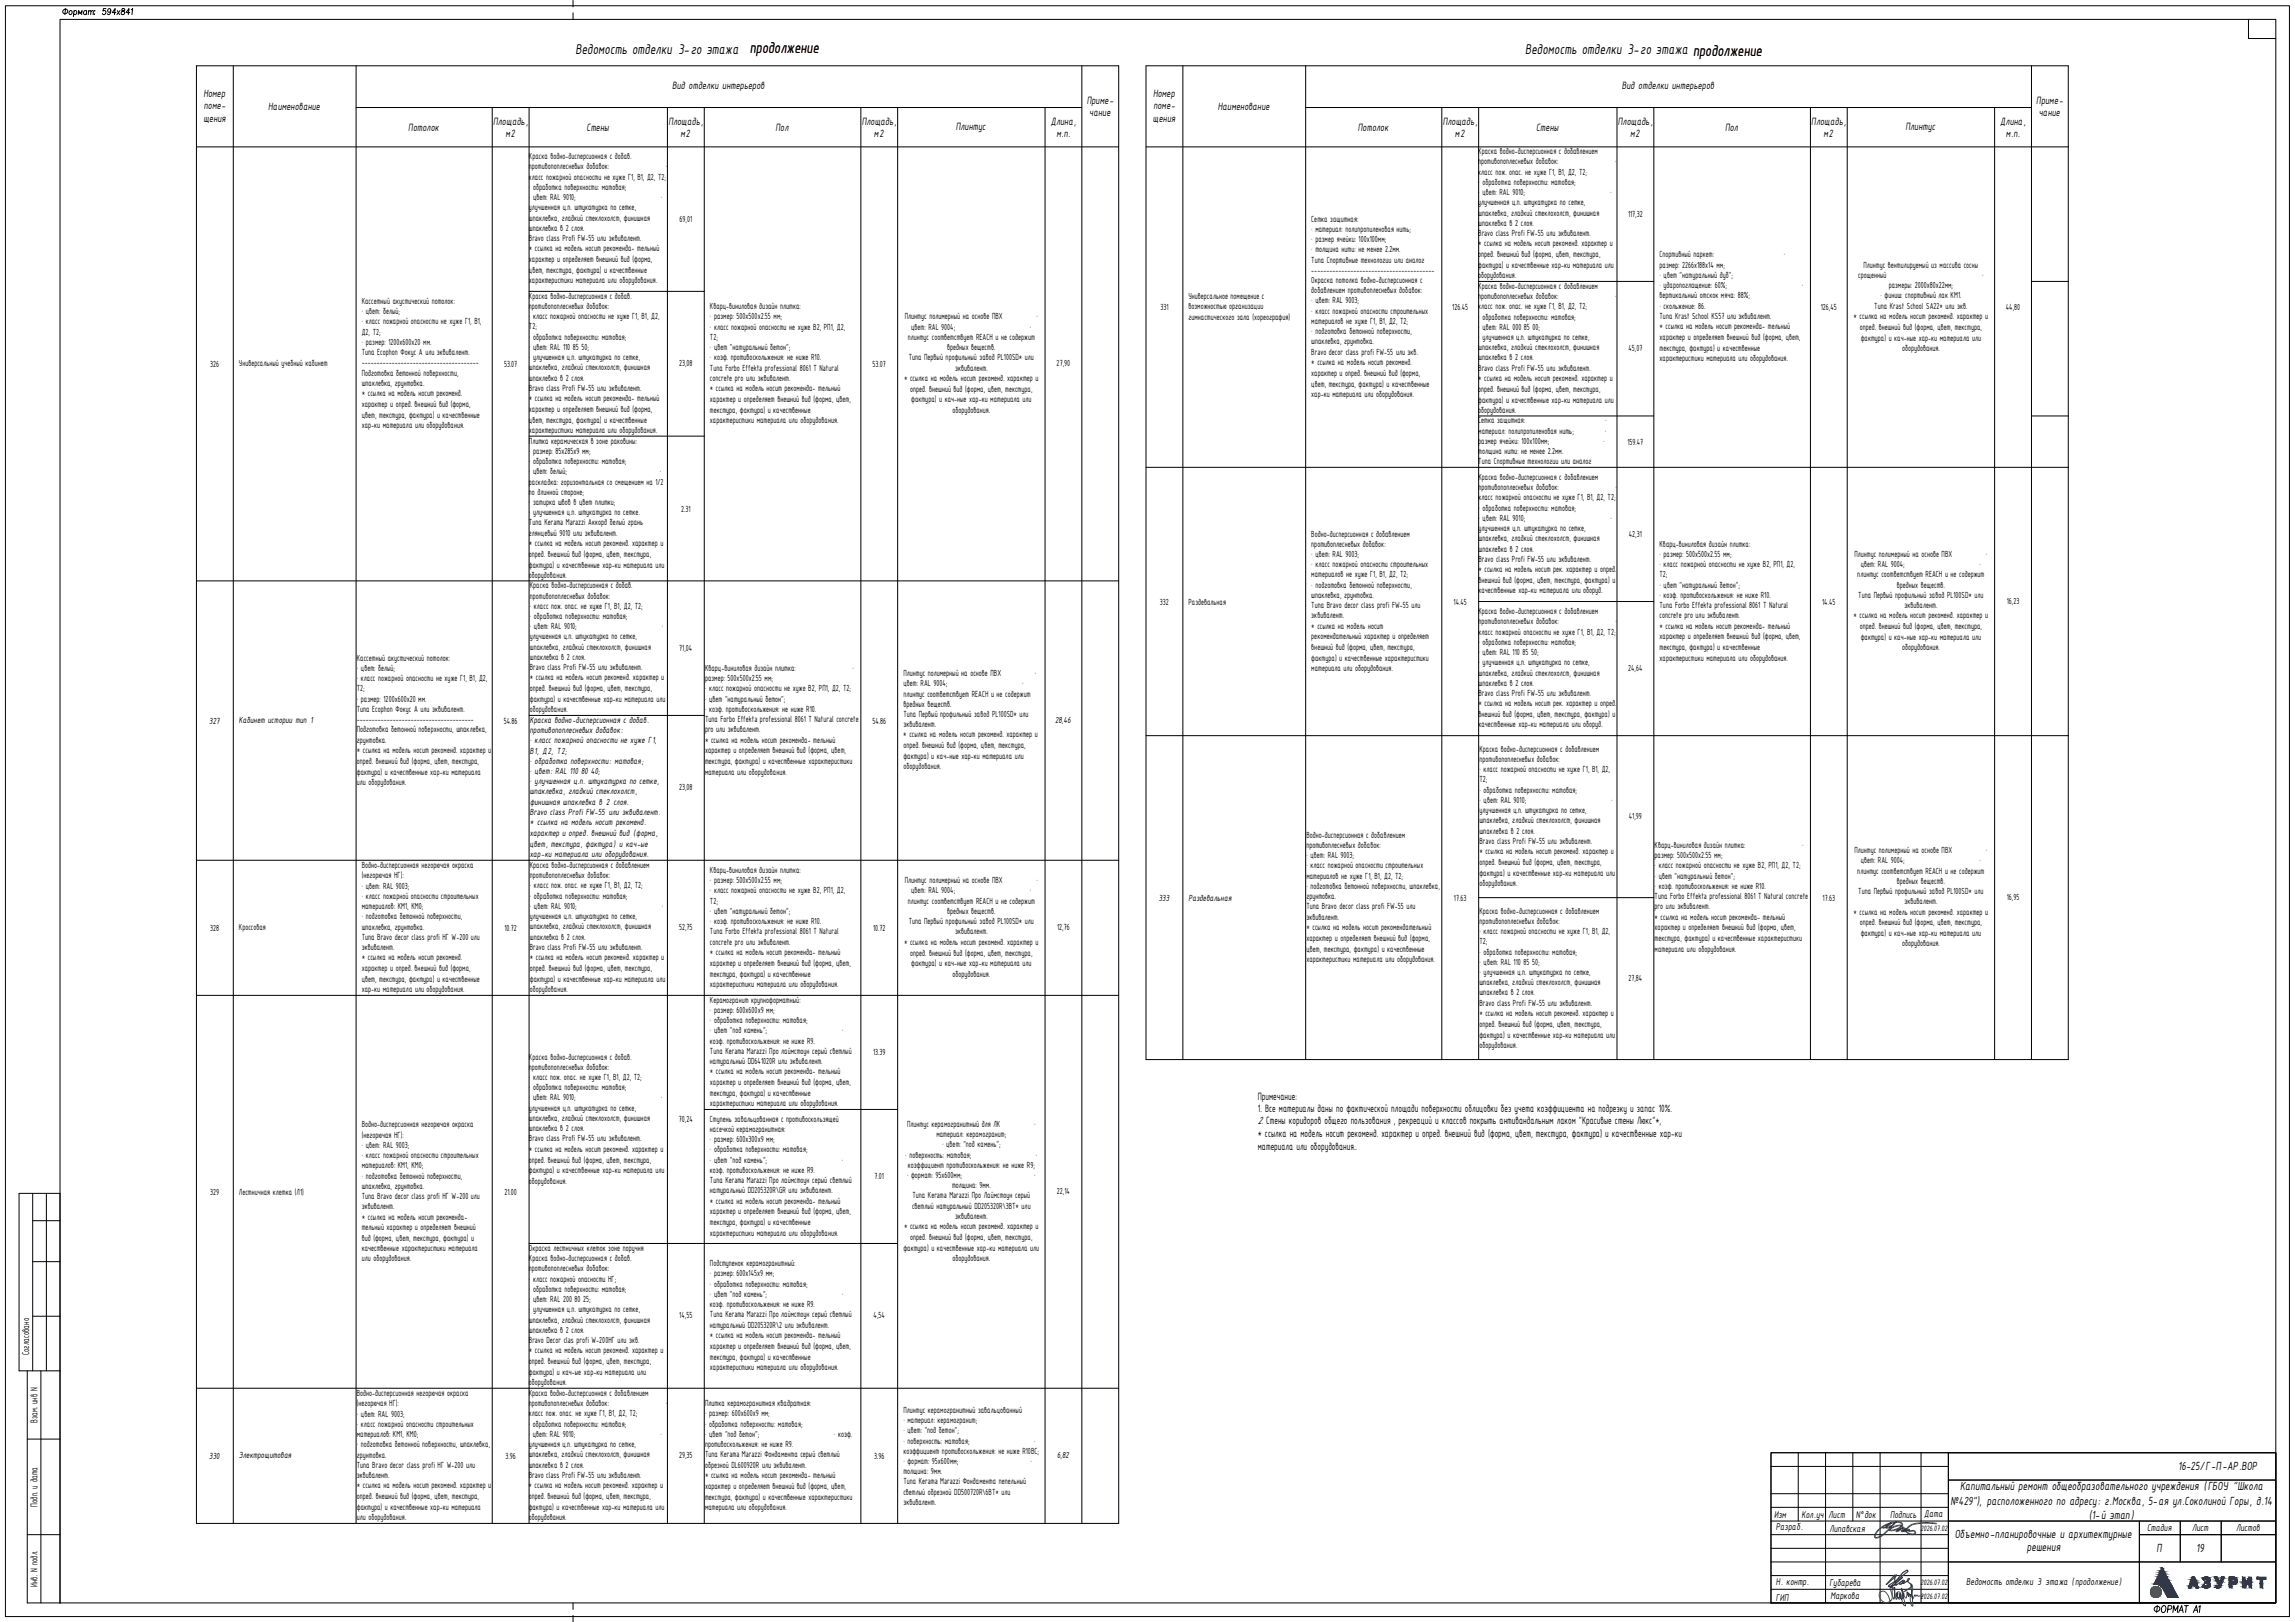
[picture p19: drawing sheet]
<svg xmlns="http://www.w3.org/2000/svg" width="841mm" height="594mm" viewBox="0 0 841 594" stroke-linecap="round" stroke-linejoin="round" font-family="sans-serif">
<defs><g id="words">
<text font-size="5.7" x="788.1" y="592">ФОРМАТ А1</text>
<g font-size="5.6">
<text x="210.9" y="19.9">Ведомость отделки 3-го этажа продолжение</text>
<text x="558.9" y="19.9">Ведомость отделки 3-го этажа продолжение</text>
</g>
<g font-size="4.7">
<text x="798.2" y="538.4">16-25/Г-П-АР.ВОР</text>
<text x="718.3" y="545.8">Капитальный ремонт общеобразовательного учреждения (ГБОУ &quot;Школа</text>
<text x="714.8" y="551.1">№429&quot;), расположенного по адресу: г.Москва, 5-ая ул.Соколиной Горы, д.14</text>
<text x="765.6" y="556.4">(1-й этап)</text>
<text x="716.3" y="563.1">Объемно-планировочные и архитектурные</text>
<text x="742.8" y="568.1">решения</text>
<text x="790.3" y="568.6">П</text>
<text x="804.8" y="568.6">19</text>
</g>
<g font-size="4.2">
<text x="74.5" y="35.6">Номер</text>
<text x="246.3" y="32.7">Вид отделки интерьеров</text>
<text x="422.5" y="35.6">Номер</text>
<text x="594.3" y="32.7">Вид отделки интерьеров</text>
<text x="74.7" y="40.1">поме-</text>
<text x="98.3" y="40.3">Наименование</text>
<text x="398.3" y="38.1">Приме-</text>
<text x="422.7" y="40.1">поме-</text>
<text x="446.3" y="40.3">Наименование</text>
<text x="746.2" y="38.1">Приме-</text>
<text x="74.5" y="44.6">щения</text>
<text x="149.6" y="47.9">Потолок</text>
<text x="180.7" y="45.7">Площадь,</text>
<text x="214.9" y="47.9">Стены</text>
<text x="244.9" y="45.7">Площадь,</text>
<text x="284.2" y="47.9">Пол</text>
<text x="315.8" y="45.7">Площадь,</text>
<text x="350.3" y="47.5">Плинтус</text>
<text x="385" y="45.7">Длина,</text>
<text x="399.2" y="42.5">чание</text>
<text x="422.5" y="44.6">щения</text>
<text x="497.6" y="47.9">Потолок</text>
<text x="528.7" y="45.7">Площадь,</text>
<text x="562.9" y="47.9">Стены</text>
<text x="592.9" y="45.7">Площадь,</text>
<text x="632.2" y="47.9">Пол</text>
<text x="663.8" y="45.7">Площадь,</text>
<text x="698.2" y="47.5">Плинтус</text>
<text x="733" y="45.7">Длина,</text>
<text x="747.2" y="42.5">чание</text>
<text x="185.2" y="50.2">м2</text>
<text x="249.4" y="50.2">м2</text>
<text x="320.3" y="50.2">м2</text>
<text x="387.1" y="50.2">м.п.</text>
<text x="533.2" y="50.2">м2</text>
<text x="597.4" y="50.2">м2</text>
<text x="668.3" y="50.2">м2</text>
<text x="735.1" y="50.2">м.п.</text>
<text x="460.9" y="402.8">Примечание:</text>
<text x="460.9" y="407.3">1. Все материалы даны по фактической площади поверхности облицовки без учета коэффициента на подрезку и запас 10%.</text>
<text x="460.9" y="411.8">2. Стены коридоров общего пользования , рекреаций и классов покрыть антивандальным лаком &quot;Красивые стены Люкс&quot;*,</text>
<text x="460.9" y="416.6">* ссылка на модель носит рекоменд. характер и опред. внешний вид (форма, цвет, текстура, фактура) и качественные хар-ки</text>
<text x="460.9" y="421.1">материала или оборудования..</text>
</g>
<g font-size="3.9">
<text x="10.7" y="496.4" transform="rotate(-90 10.7 496.4)">Согласовано</text>
<text x="13.7" y="521.1" transform="rotate(-90 13.7 521.1)">Взам. инв N</text>
<text x="13.7" y="551.9" transform="rotate(-90 13.7 551.9)">Подп. и дата</text>
<text x="650.1" y="555.8">Изм</text>
<text x="660.1" y="555.8">Кол.уч</text>
<text x="670.1" y="555.8">Лист</text>
<text x="680.1" y="555.8">N°док</text>
<text x="692.6" y="555.8">Подпись</text>
<text x="705.2" y="555.7">Дата</text>
<text x="650.8" y="560.5">Разраб.</text>
<text x="670.4" y="561.1">Липавская</text>
<text x="786.8" y="560.8">Стадия</text>
<text x="803.3" y="560.8">Лист</text>
<text x="819.4" y="560.8">Листов</text>
<text x="13.7" y="581.2" transform="rotate(-90 13.7 581.2)">Инв. N подл.</text>
<text x="650.8" y="580.7">Н. контр.</text>
<text x="670.4" y="580.8">Губарева</text>
<text x="720.5" y="580.6">Ведомость отделки 3 этажа (продолжение)</text>
<text x="650.8" y="586.3">ГИП</text>
<text x="670.8" y="585.7">Маркова</text>
</g>
<g font-size="3.5">
<text x="193.8" y="58.3">Краска водно-дисперсионная с добав.</text>
<text x="541.7" y="56.5">Краска водно-дисперсионная с добавлением</text>
<text x="193.8" y="62.1">противопоплесневых добавок:</text>
<text x="193.8" y="65.8">класс пожарной опасности не хуже Г1, В1, Д2, Т2;</text>
<text x="244.1" y="62.1">•</text>
<text x="541.7" y="60.2">противопоплесневых добавок:</text>
<text x="541.7" y="64">класс пож. опас. не хуже Г1, В1, Д2, Т2;</text>
<text x="591.9" y="60.2">•</text>
<text x="193.8" y="69.6">•</text>
<text x="195.3" y="69.6">обработка поверхности: матовая;</text>
<text x="541.7" y="67.7">•</text>
<text x="541.7" y="71.5">•</text>
<text x="543.2" y="67.7">обработка поверхности: матовая;</text>
<text x="543.2" y="71.5">цвет: RAL 9010;</text>
<text x="590" y="71.5">•</text>
<text x="193.8" y="73.3">•</text>
<text x="193.8" y="77.1">улучшенная ц.п. штукатурка по сетке,</text>
<text x="195.3" y="73.3">цвет: RAL 9010;</text>
<text x="242.1" y="73.3">•</text>
<text x="541.7" y="75.2">улучшенная ц.п. штукатурка по сетке,</text>
<text x="193.8" y="80.8">шпаклевка, гладкий стеклохолст, финишная</text>
<text x="249" y="81.1">69,01</text>
<text x="480.5" y="81.2">Сетка защитная:</text>
<text x="541.7" y="79">шпаклевка, гладкий стеклохолст, финишная</text>
<text x="541.7" y="82.7">шпаклевка в 2 слоя.</text>
<text x="596.6" y="79.3">117,32</text>
<text x="193.8" y="84.6">шпаклевка в 2 слоя.</text>
<text x="193.8" y="88.3">Bravo class Profi FW-55 или эквивалент.</text>
<text x="480.5" y="84.9">• материал: полипропиленовая нить;</text>
<text x="480.5" y="88.7">• размер ячейки: 100х100мм;</text>
<text x="541.7" y="86.5">Bravo class Profi FW-55 или эквивалент.</text>
<text x="193.8" y="92.1">* ссылка на модель носит рекоменда- тельный</text>
<text x="480.5" y="92.4">• толщина нити: не менее 2.2мм.</text>
<text x="541.7" y="90.2">* ссылка на модель носит рекоменд. характер и</text>
<text x="541.7" y="94.2">опред. внешний вид (форма, цвет, текстура,</text>
<text x="608.2" y="94.3">Спортивный паркет:</text>
<text x="653.7" y="94.3">•</text>
<text x="193.8" y="96">характер и определяет внешний вид (форма,</text>
<text x="193.8" y="100">цвет, текстура, фактура) и качественные</text>
<text x="480.5" y="96.2">Типа Спортивные технологии или аналог</text>
<text x="480.5" y="99.9">-----------------------------------------</text>
<text x="541.7" y="98.2">фактура) и качественные хар-ки материала или</text>
<text x="541.7" y="101.9">оборудования.</text>
<text x="608.2" y="98">размер: 2266х188х14 мм;</text>
<text x="608.2" y="101.8">• цвет &quot;натуральный дуб&quot;;</text>
<text x="681" y="101.8">срощенный</text>
<text x="682.9" y="98">Плинтус вентилируемый из массива сосны</text>
<text x="726.4" y="101.8">•</text>
<text x="193.8" y="103.8">характеристики материала или оборудования.</text>
<text x="480.5" y="103.7">Окраска потолка водно-дисперсионная с</text>
<text x="480.5" y="107.4">добавлением противоплесневых добавок:</text>
<text x="541.7" y="105.8">Краска водно-дисперсионная с добавлением</text>
<text x="608.2" y="105.6">• ударопоглащение: 60%;</text>
<text x="660.3" y="105.6">•</text>
<text x="692.1" y="105.6">размеры: 2000х80х22мм;</text>
<text x="132.6" y="111.4">Кассетный акустический потолок:</text>
<text x="193.8" y="109.4">Краска водно-дисперсионная с добав.</text>
<text x="193.8" y="113.2">противопоплесневых добавок:</text>
<text x="260.2" y="113.2">Кварц-виниловая дизайн плитка:</text>
<text x="425.2" y="113.6">331</text>
<text x="435.5" y="109.4">Универсальное помещение с</text>
<text x="435.5" y="113.1">возможностью организации</text>
<text x="480.5" y="111.2">• цвет: RAL 9003;</text>
<text x="532.2" y="113.6">126.45</text>
<text x="541.7" y="109.5">противопоплесневых добавок:</text>
<text x="541.7" y="113.3">класс пож. опас. не хуже Г1, В1, Д2, Т2;</text>
<text x="591.9" y="109.5">•</text>
<text x="608.2" y="109.3">вертикальный отскок мяча: 88%;</text>
<text x="608.2" y="113">• скольжение: 86.</text>
<text x="667.2" y="113.4">126,45</text>
<text x="686.9" y="113">Типа Krast School SA22* или экв.</text>
<text x="689.1" y="109.3">• финиш: спортивный лак КМ1.</text>
<text x="735.1" y="113.4">44,80</text>
<text x="132.6" y="115.1">• цвет: белый;</text>
<text x="132.6" y="118.8">• класс пожарной опасности не хуже Г1, В1,</text>
<text x="193.8" y="116.9">•</text>
<text x="195.3" y="116.9">класс пожарной опасности не хуже Г1, В1, Д2,</text>
<text x="260.2" y="117">• размер: 500х500х2.55 мм;</text>
<text x="331.6" y="117">Плинтус полимерный на основе ПВХ</text>
<text x="379.8" y="117">•</text>
<text x="435.5" y="117.1">гимнастического зала (хореография)</text>
<text x="480.5" y="114.9">• класс пожарной опасности строительных</text>
<text x="480.5" y="118.7">материалов не хуже Г1, В1, Д2, Т2;</text>
<text x="541.7" y="117">•</text>
<text x="543.2" y="117">обработка поверхности: матовая;</text>
<text x="608.2" y="116.8">Типа Krast School KS57 или эквивалент.</text>
<text x="679.3" y="116.8">* ссылка на модель носит рекоменд. характер и</text>
<text x="132.6" y="122.6">Д2, Т2;</text>
<text x="193.8" y="120.7">Т2;</text>
<text x="193.8" y="124.4">•</text>
<text x="195.3" y="124.4">обработка поверхности: матовая;</text>
<text x="260.2" y="120.7">• класс пожарной опасности не хуже В2, РП1, Д2,</text>
<text x="260.2" y="124.5">Т2;</text>
<text x="332.7" y="124.5">плинтус соответствует REACH и не содержит</text>
<text x="333.9" y="120.7">цвет: RAL 9004;</text>
<text x="377.4" y="120.7">•</text>
<text x="480.5" y="122.4">• подготовка бетонной поверхности,</text>
<text x="541.7" y="120.8">•</text>
<text x="541.7" y="124.5">•</text>
<text x="543.2" y="120.8">цвет: RAL 000 85 00;</text>
<text x="543.2" y="124.5">улучшенная ц.п. штукатурка по сетке,</text>
<text x="608.1" y="120.5">* ссылка на модель носит рекоменда- тельный</text>
<text x="608.2" y="124.5">характер и определяет внешний вид (форма, цвет,</text>
<text x="681.5" y="120.8">опред. внешний вид (форма, цвет, текстура,</text>
<text x="681.9" y="124.7">фактура) и кач-ные хар-ки материала или</text>
<text x="132.6" y="126.3">• размер: 1200х600х20 мм.</text>
<text x="132.6" y="130.1">Типа Ecophon Фокус А или эквивалент.</text>
<text x="193.8" y="128.2">•</text>
<text x="193.8" y="131.9">•</text>
<text x="195.3" y="128.2">цвет: RAL 110 85 50;</text>
<text x="195.3" y="131.9">улучшенная ц.п. штукатурка по сетке,</text>
<text x="260.2" y="128.2">• цвет &quot;натуральный бетон&quot;;</text>
<text x="260.2" y="132">• коэф. противоскольжения: не ниже R10.</text>
<text x="333" y="132">Типа Первый профильный завод PL100SD* или</text>
<text x="347.1" y="128.2">вредных веществ.</text>
<text x="480.5" y="126.2">шпаклевка, грунтовка.</text>
<text x="480.5" y="129.9">Bravo decor class profi FW-55 или экв.</text>
<text x="541.7" y="128.3">шпаклевка, гладкий стеклохолст, финишная</text>
<text x="596.8" y="128.6">45,07</text>
<text x="608.2" y="128.5">текстура, фактура) и качественные</text>
<text x="697" y="128.5">оборудования.</text>
<text x="77.1" y="134.4">326</text>
<text x="87.6" y="134.1">Универсальный учебный кабинет</text>
<text x="132.6" y="133.9">---------------------------------------</text>
<text x="132.6" y="137.6">Подготовка бетонной поверхности,</text>
<text x="184.7" y="134.4">53.07</text>
<text x="193.8" y="135.7">шпаклевка, гладкий стеклохолст, финишная</text>
<text x="248.9" y="134.1">23,08</text>
<text x="260.2" y="135.7">Типа Forbo Effekta professional 8061 T Natural</text>
<text x="319.8" y="134.4">53.07</text>
<text x="350" y="135.7">эквивалент.</text>
<text x="387.2" y="134.2">27,90</text>
<text x="480.5" y="133.7">* ссылка на модель носит рекоменд.</text>
<text x="480.5" y="137.6">характер и опред. внешний вид (форма,</text>
<text x="541.7" y="132">шпаклевка в 2 слоя.</text>
<text x="541.7" y="135.8">Bravo class Profi FW-55 или эквивалент.</text>
<text x="608.2" y="132.2">характеристики материала или оборудования.</text>
<text x="132.6" y="141.3">шпаклевка, грунтовка.</text>
<text x="193.8" y="139.4">шпаклевка в 2 слоя.</text>
<text x="193.8" y="143.2">Bravo class Profi FW-55 или эквивалент.</text>
<text x="260.2" y="143.2">* ссылка на модель носит рекоменда- тельный</text>
<text x="260.2" y="139.5">concrete pro или эквивалент.</text>
<text x="331.3" y="139.5">* ссылка на модель носит рекоменд. характер и</text>
<text x="333.6" y="143.4">опред. внешний вид (форма, цвет, текстура,</text>
<text x="480.5" y="141.6">цвет, текстура, фактура) и качественные</text>
<text x="541.7" y="139.5">* ссылка на модель носит рекоменд. характер и</text>
<text x="541.7" y="143.5">опред. внешний вид (форма, цвет, текстура,</text>
<text x="132.6" y="145.1">* ссылка на модель носит рекоменд.</text>
<text x="132.6" y="149.1">характер и опред. внешний вид (форма,</text>
<text x="193.8" y="146.9">* ссылка на модель носит рекоменда- тельный</text>
<text x="260.2" y="147.2">характер и определяет внешний вид (форма, цвет,</text>
<text x="333.9" y="147.4">фактура) и кач-ные хар-ки материала или</text>
<text x="480.5" y="145.4">хар-ки материала или оборудования.</text>
<text x="541.7" y="147.5">фактура) и качественные хар-ки материала или</text>
<text x="132.6" y="153">цвет, текстура, фактура) и качественные</text>
<text x="193.8" y="150.9">характер и определяет внешний вид (форма,</text>
<text x="193.8" y="154.9">цвет, текстура, фактура) и качественные</text>
<text x="260.2" y="151.2">текстура, фактура) и качественные</text>
<text x="260.2" y="154.9">характеристики материала или оборудования.</text>
<text x="349" y="151.2">оборудования.</text>
<text x="541.7" y="151.2">оборудования.</text>
<text x="541.7" y="155">Сетка защитная:</text>
<text x="588.2" y="155">•</text>
<text x="132.6" y="156.8">хар-ки материала или оборудования.</text>
<text x="193.8" y="158.6">характеристики материала или оборудования.</text>
<text x="541.7" y="158.8">материал: полипропиленовая нить;</text>
<text x="588.1" y="158.8">•</text>
<text x="193.8" y="162.4">Плитка керамическая в зоне раковины:</text>
<text x="193.8" y="166.2">•</text>
<text x="195.3" y="166.2">размер: 85х285х9 мм;</text>
<text x="541.7" y="162.5">размер ячейки: 100х100мм;</text>
<text x="541.7" y="166.3">толщина нити: не менее 2.2мм.</text>
<text x="587.5" y="162.5">•</text>
<text x="596.4" y="162.9">159.47</text>
<text x="193.8" y="169.9">•</text>
<text x="193.8" y="173.7">•</text>
<text x="195.3" y="169.9">обработка поверхности: матовая;</text>
<text x="195.3" y="173.7">цвет: белый;</text>
<text x="241.8" y="173.7">•</text>
<text x="541.7" y="170">Типа Спортивные технологии или аналог</text>
<text x="193.8" y="177.5">раскладка: горизонтальная со смещением на 1/2</text>
<text x="541.8" y="175.8">Краска водно-дисперсионная с добавлением</text>
<text x="541.8" y="179.5">противопоплесневых добавок:</text>
<text x="592" y="179.5">•</text>
<text x="193.8" y="181.2">по длинной стороне;</text>
<text x="193.8" y="184.9">•</text>
<text x="195.3" y="184.9">затирка швов в цвет плитки;</text>
<text x="541.8" y="183.3">класс пожарной опасности не хуже Г1, В1, Д2, Т2;</text>
<text x="193.8" y="188.7">•</text>
<text x="195.3" y="188.7">улучшенная ц.п. штукатурка по сетке.</text>
<text x="249.6" y="187.4">2.31</text>
<text x="541.8" y="187">•</text>
<text x="541.8" y="190.8">•</text>
<text x="543.3" y="187">обработка поверхности: матовая;</text>
<text x="543.3" y="190.8">цвет: RAL 9010;</text>
<text x="590.1" y="190.8">•</text>
<text x="193.8" y="192.4">Типа Kerama Marazzi Аккорд белый грань</text>
<text x="193.8" y="196.2">глянцевый 9010 или эквивалент.</text>
<text x="480.5" y="196.5">Водно-дисперсионная с добавлением</text>
<text x="541.8" y="194.5">улучшенная ц.п. штукатурка по сетке,</text>
<text x="596.9" y="196.6">42,31</text>
<text x="193.8" y="200">* ссылка на модель носит рекоменд. характер и</text>
<text x="193.8" y="203.9">опред. внешний вид (форма, цвет, текстура,</text>
<text x="480.5" y="200.3">противоплесневых добавок:</text>
<text x="480.5" y="204">• цвет: RAL 9003;</text>
<text x="541.8" y="198.3">шпаклевка, гладкий стеклохолст, финишная</text>
<text x="541.8" y="202">шпаклевка в 2 слоя.</text>
<text x="608.2" y="200.3">Кварц-виниловая дизайн плитка:</text>
<text x="608.2" y="204">• размер: 500х500х2.55 мм;</text>
<text x="679.6" y="204">Плинтус полимерный на основе ПВХ</text>
<text x="727.8" y="204">•</text>
<text x="193.8" y="207.9">фактура) и качественные хар-ки материала или</text>
<text x="480.5" y="207.7">• класс пожарной опасности строительных</text>
<text x="541.8" y="209.5">* ссылка на модель носит рек. характер и опред.</text>
<text x="541.8" y="205.8">Bravo class Profi FW-55 или эквивалент.</text>
<text x="608.2" y="207.7">• класс пожарной опасности не хуже В2, РП1, Д2,</text>
<text x="681.9" y="207.7">цвет: RAL 9004;</text>
<text x="725.4" y="207.7">•</text>
<text x="193.8" y="211.6">оборудования.</text>
<text x="194.2" y="215.5">Краска водно-дисперсионная с добав.</text>
<text x="480.5" y="211.5">материалов не хуже Г1, В1, Д2, Т2;</text>
<text x="480.5" y="215.2">• подготовка бетонной поверхности,</text>
<text x="541.8" y="213.5">внешний вид (форма, цвет, текстура, фактура) и</text>
<text x="608.2" y="211.5">Т2;</text>
<text x="608.2" y="215.2">• цвет &quot;натуральный бетон&quot;;</text>
<text x="680.6" y="211.5">плинтус соответствует REACH и не содержит</text>
<text x="695.1" y="215.2">вредных веществ.</text>
<text x="194.2" y="219.2">противопоплесневых добавок:</text>
<text x="425.1" y="221.4">332</text>
<text x="435.5" y="221.4">Раздевальная</text>
<text x="480.5" y="219">шпаклевка, грунтовка.</text>
<text x="532.7" y="221.4">14.45</text>
<text x="541.8" y="217.3">качественные хар-ки материала или оборуд.</text>
<text x="608.2" y="219">• коэф. противоскольжения: не ниже R10.</text>
<text x="667.7" y="221.4">14.45</text>
<text x="681" y="219">Типа Первый профильный завод PL100SD* или</text>
<text x="735.4" y="221.2">16,23</text>
<text x="194.2" y="223">•</text>
<text x="194.2" y="226.7">•</text>
<text x="195.7" y="223">класс пож. опас. не хуже Г1, В1, Д2, Т2;</text>
<text x="195.7" y="226.7">обработка поверхности: матовая;</text>
<text x="480.5" y="222.8">Типа Bravo decor class profi FW-55 или</text>
<text x="480.5" y="226.5">эквивалент.</text>
<text x="541.8" y="224.9">Краска водно-дисперсионная с добавлением</text>
<text x="608.2" y="222.8">Типа Forbo Effekta professional 8061 T Natural</text>
<text x="608.2" y="226.5">concrete pro или эквивалент.</text>
<text x="679.3" y="226.5">* ссылка на модель носит рекоменд. характер и</text>
<text x="697.9" y="222.8">эквивалент.</text>
<text x="194.2" y="230.5">•</text>
<text x="195.7" y="230.5">цвет: RAL 9010;</text>
<text x="242.5" y="230.5">•</text>
<text x="480.5" y="230.2">* ссылка на модель носит</text>
<text x="480.5" y="234">рекомендательный характер и определяет</text>
<text x="541.8" y="228.7">противопоплесневых добавок:</text>
<text x="541.8" y="232.4">класс пожарной опасности не хуже Г1, В1, Д2, Т2;</text>
<text x="592" y="228.7">•</text>
<text x="608.1" y="230.2">* ссылка на модель носит рекоменда- тельный</text>
<text x="681.5" y="230.5">опред. внешний вид (форма, цвет, текстура,</text>
<text x="194.2" y="234.2">улучшенная ц.п. штукатурка по сетке,</text>
<text x="194.2" y="238">шпаклевка, гладкий стеклохолст, финишная</text>
<text x="248.9" y="238.3">71,04</text>
<text x="480.5" y="238">внешний вид (форма, цвет, текстура,</text>
<text x="541.8" y="236.2">•</text>
<text x="541.8" y="239.9">•</text>
<text x="543.3" y="236.2">обработка поверхности: матовая;</text>
<text x="543.3" y="239.9">цвет: RAL 110 85 50;</text>
<text x="608.2" y="234.2">характер и определяет внешний вид (форма, цвет,</text>
<text x="608.2" y="238.2">текстура, фактура) и качественные</text>
<text x="681.9" y="234.4">фактура) и кач-ные хар-ки материала или</text>
<text x="697" y="238.2">оборудования.</text>
<text x="130.8" y="242">Кассетный акустический потолок:</text>
<text x="130.8" y="245.7">•</text>
<text x="132.3" y="245.7">цвет: белый;</text>
<text x="194.2" y="241.7">шпаклевка в 2 слоя.</text>
<text x="194.2" y="245.5">Bravo class Profi FW-55 или эквивалент.</text>
<text x="258.4" y="245.7">Кварц-виниловая дизайн плитка:</text>
<text x="312.5" y="245.7">•</text>
<text x="480.5" y="241.9">фактура) и качественные характеристики</text>
<text x="480.5" y="245.7">материала или оборудования.</text>
<text x="541.8" y="243.7">•</text>
<text x="543.3" y="243.7">улучшенная ц.п. штукатурка по сетке,</text>
<text x="596.7" y="245.8">24,64</text>
<text x="608.2" y="241.9">характеристики материала или оборудования.</text>
<text x="130.8" y="249.5">•</text>
<text x="132.3" y="249.5">класс пожарной опасности не хуже Г1, В1, Д2,</text>
<text x="194.2" y="249.2">* ссылка на модель носит рекоменд. характер и</text>
<text x="258.4" y="249.5">размер: 500х500х2.55 мм;</text>
<text x="331" y="247.6">Плинтус полимерный на основе ПВХ</text>
<text x="331" y="251.3">цвет: RAL 9004;</text>
<text x="374.6" y="251.3">•</text>
<text x="379.2" y="247.6">•</text>
<text x="541.8" y="247.4">шпаклевка, гладкий стеклохолст, финишная</text>
<text x="541.8" y="251.2">шпаклевка в 2 слоя.</text>
<text x="130.8" y="253.2">Т2;</text>
<text x="130.8" y="257">•</text>
<text x="132.3" y="257">размер: 1200х600х20 мм.</text>
<text x="194.2" y="253.2">опред. внешний вид (форма, цвет, текстура,</text>
<text x="194.2" y="257.2">фактура) и качественные хар-ки материала или</text>
<text x="258.4" y="253.2">•</text>
<text x="258.4" y="257">•</text>
<text x="259.9" y="253.2">класс пожарной опасности не хуже В2, РП1, Д2, Т2;</text>
<text x="259.9" y="257">цвет &quot;натуральный бетон&quot;;</text>
<text x="331" y="255.1">плинтус соответствует REACH и не содержит</text>
<text x="541.8" y="254.9">Bravo class Profi FW-55 или эквивалент.</text>
<text x="130.8" y="260.7">Типа Ecophon Фокус А или эквивалент.</text>
<text x="194.2" y="260.9">оборудования.</text>
<text x="258.4" y="260.7">•</text>
<text x="259.9" y="260.7">коэф. противоскольжения: не ниже R10.</text>
<text x="331" y="258.9">вредных веществ.</text>
<text x="331" y="262.6">Типа Первый профильный завод PL100SD* или</text>
<text x="541.8" y="258.7">* ссылка на модель носит рек. характер и опред.</text>
<text x="541.8" y="262.7">внешний вид (форма, цвет, текстура, фактура) и</text>
<text x="76.7" y="265">327</text>
<text x="87.5" y="264.7">Кабинет истории тип 1</text>
<text x="130.8" y="264.5">---------------------------------------</text>
<text x="130.8" y="268.2">Подготовка бетонной поверхности, шпаклевка,</text>
<text x="184.6" y="265">54.86</text>
<text x="194.2" y="264.7">Краска водно-дисперсионная с добав.</text>
<text x="194.2" y="268.5">противопоплесневых добавок:</text>
<text x="258.4" y="264.5">Типа Forbo Effekta professional 8061 T Natural concrete</text>
<text x="258.4" y="268.2">pro или эквивалент.</text>
<text x="319.7" y="265">54.86</text>
<text x="331" y="266.4">эквивалент.</text>
<text x="386.6" y="264.8">28,46</text>
<text x="541.8" y="266.4">качественные хар-ки материала или оборуд.</text>
<text x="130.7" y="275.7">* ссылка на модель носит рекоменд. характер и</text>
<text x="130.8" y="272">грунтовка.</text>
<text x="194.2" y="272.2">•</text>
<text x="194.2" y="276">В1, Д2, Т2;</text>
<text x="195.9" y="272.2">класс пожарной опасности не хуже Г1,</text>
<text x="258.4" y="272">* ссылка на модель носит рекоменда- тельный</text>
<text x="258.4" y="276">характер и определяет внешний вид (форма, цвет,</text>
<text x="331" y="270.1">* ссылка на модель носит рекоменд. характер и</text>
<text x="331" y="274.1">опред. внешний вид (форма, цвет, текстура,</text>
<text x="542.2" y="275.3">Краска водно-дисперсионная с добавлением</text>
<text x="130.8" y="279.7">опред. внешний вид (форма, цвет, текстура,</text>
<text x="194.2" y="279.8">•</text>
<text x="195.9" y="279.8">обработка поверхности: матовая;</text>
<text x="258.4" y="279.9">текстура, фактура) и качественные характеристики</text>
<text x="331" y="278.1">фактура) и кач-ные хар-ки материала или</text>
<text x="331" y="281.8">оборудования.</text>
<text x="542.2" y="279.1">противопоплесневых добавок:</text>
<text x="130.8" y="283.7">фактура) и качественные хар-ки материала</text>
<text x="130.8" y="287.4">или оборудования.</text>
<text x="194.2" y="283.5">•</text>
<text x="194.2" y="287.2">•</text>
<text x="195.9" y="283.5">цвет: RAL 110 80 40;</text>
<text x="195.9" y="287.2">улучшенная ц.п. штукатурка по сетке,</text>
<text x="258.4" y="283.7">материала или оборудования.</text>
<text x="542.2" y="282.8">•</text>
<text x="542.2" y="286.5">Т2;</text>
<text x="543.7" y="282.8">класс пожарной опасности не хуже Г1, В1, Д2,</text>
<text x="194.2" y="291">шпаклевка, гладкий стеклохолст,</text>
<text x="248.9" y="289.4">23,08</text>
<text x="542.2" y="290.3">•</text>
<text x="543.7" y="290.3">обработка поверхности: матовая;</text>
<text x="194.2" y="298.5">Bravo class Profi FW-55 или эквивалент.</text>
<text x="194.2" y="294.7">финишная шпаклевка в 2 слоя.</text>
<text x="542.2" y="294">•</text>
<text x="542.2" y="297.8">улучшенная ц.п. штукатурка по сетке,</text>
<text x="543.7" y="294">цвет: RAL 9010;</text>
<text x="590.5" y="294">•</text>
<text x="194.1" y="302.3">* ссылка на модель носит рекоменд.</text>
<text x="542.2" y="301.6">шпаклевка, гладкий стеклохолст, финишная</text>
<text x="542.2" y="305.3">шпаклевка в 2 слоя.</text>
<text x="596.9" y="300">41,99</text>
<text x="194.2" y="306.2">характер и опред. внешний вид (форма,</text>
<text x="194.2" y="310.2">цвет, текстура, фактура) и кач-ые</text>
<text x="478.7" y="306.8">Водно-дисперсионная с добавлением</text>
<text x="478.7" y="310.6">противоплесневых добавок:</text>
<text x="542.2" y="309">Bravo class Profi FW-55 или эквивалент.</text>
<text x="606.4" y="310.6">Кварц-виниловая дизайн плитка:</text>
<text x="660.4" y="310.6">•</text>
<text x="132.6" y="317.8">Водно-дисперсионная негорючая окраска</text>
<text x="194.2" y="313.9">хар-ки материала или оборудования.</text>
<text x="194.2" y="317.9">Краска водно-дисперсионная с добавлением</text>
<text x="478.7" y="314.3">•</text>
<text x="480.3" y="314.3">цвет: RAL 9003;</text>
<text x="542.1" y="312.8">* ссылка на модель носит рекоменд. характер и</text>
<text x="542.2" y="316.8">опред. внешний вид (форма, цвет, текстура,</text>
<text x="606.4" y="314.3">размер: 500х500х2.55 мм;</text>
<text x="679.6" y="312.5">Плинтус полимерный на основе ПВХ</text>
<text x="681.9" y="316.2">цвет: RAL 9004;</text>
<text x="725.4" y="316.2">•</text>
<text x="727.8" y="312.5">•</text>
<text x="132.6" y="321.7">(негорючая НГ):</text>
<text x="194.2" y="321.6">противопоплесневых добавок:</text>
<text x="260.2" y="319.8">Кварц-виниловая дизайн плитка:</text>
<text x="260.2" y="323.5">• размер: 500х500х2.55 мм;</text>
<text x="331.6" y="323.5">Плинтус полимерный на основе ПВХ</text>
<text x="379.8" y="323.5">•</text>
<text x="478.7" y="318.1">•</text>
<text x="478.7" y="321.8">материалов не хуже Г1, В1, Д2, Т2;</text>
<text x="480.3" y="318.1">класс пожарной опасности строительных</text>
<text x="542.2" y="320.8">фактура) и качественные хар-ки материала или</text>
<text x="606.4" y="318.1">•</text>
<text x="606.4" y="321.8">•</text>
<text x="607.8" y="318.1">класс пожарной опасности не хуже В2, РП1, Д2, Т2;</text>
<text x="607.8" y="321.8">цвет &quot;натуральный бетон&quot;;</text>
<text x="680.6" y="319.9">плинтус соответствует REACH и не содержит</text>
<text x="695.1" y="323.7">вредных веществ.</text>
<text x="132.6" y="325.5">• цвет: RAL 9003;</text>
<text x="132.6" y="329.2">• класс пожарной опасности строительных</text>
<text x="194.2" y="325.4">•</text>
<text x="194.2" y="329.1">•</text>
<text x="195.7" y="325.4">класс пож. опас. не хуже Г1, В1, Д2, Т2;</text>
<text x="195.7" y="329.1">обработка поверхности: матовая;</text>
<text x="260.2" y="327.3">• класс пожарной опасности не хуже В2, РП1, Д2,</text>
<text x="333.9" y="327.3">цвет: RAL 9004;</text>
<text x="377.4" y="327.3">•</text>
<text x="424.7" y="329.9">333</text>
<text x="435.5" y="329.9">Раздевальная</text>
<text x="478.7" y="325.6">•</text>
<text x="478.7" y="329.3">грунтовка.</text>
<text x="480.3" y="325.6">подготовка бетонной поверхности, шпаклевка,</text>
<text x="532.8" y="329.9">17.63</text>
<text x="542.2" y="324.5">оборудования.</text>
<text x="606.4" y="325.6">•</text>
<text x="606.4" y="329.3">Типа Forbo Effekta professional 8061 T Natural concrete</text>
<text x="607.8" y="325.6">коэф. противоскольжения: не ниже R10.</text>
<text x="667.9" y="329.9">17.63</text>
<text x="681" y="327.5">Типа Первый профильный завод PL100SD* или</text>
<text x="735.4" y="329.7">16,95</text>
<text x="132.6" y="333">материалов: КМ1, КМ0;</text>
<text x="194.2" y="332.9">•</text>
<text x="195.7" y="332.9">цвет: RAL 9010;</text>
<text x="242.5" y="332.9">•</text>
<text x="260.2" y="331">Т2;</text>
<text x="260.2" y="334.8">• цвет &quot;натуральный бетон&quot;;</text>
<text x="332.7" y="331">плинтус соответствует REACH и не содержит</text>
<text x="347.1" y="334.8">вредных веществ.</text>
<text x="478.7" y="333.1">Типа Bravo decor class profi FW-55 или</text>
<text x="542.2" y="334.6">Краска водно-дисперсионная с добавлением</text>
<text x="606.4" y="333.1">pro или эквивалент.</text>
<text x="679.3" y="335">* ссылка на модель носит рекоменд. характер и</text>
<text x="697.9" y="331.2">эквивалент.</text>
<text x="77.1" y="340.9">328</text>
<text x="87.6" y="340.6">Кроссовая</text>
<text x="132.6" y="336.8">• подготовка бетонной поверхности,</text>
<text x="132.6" y="340.5">шпаклевка, грунтовка.</text>
<text x="184.8" y="340.9">10.72</text>
<text x="194.2" y="336.6">улучшенная ц.п. штукатурка по сетке,</text>
<text x="194.2" y="340.4">шпаклевка, гладкий стеклохолст, финишная</text>
<text x="248.9" y="340.7">52,75</text>
<text x="260.2" y="338.5">• коэф. противоскольжения: не ниже R10.</text>
<text x="319.9" y="340.9">10.72</text>
<text x="333" y="338.5">Типа Первый профильный завод PL100SD* или</text>
<text x="387.4" y="340.7">12,76</text>
<text x="478.7" y="336.8">эквивалент.</text>
<text x="478.7" y="340.6">* ссылка на модель носит рекомендательный</text>
<text x="542.2" y="338.4">противопоплесневых добавок:</text>
<text x="606.3" y="336.8">* ссылка на модель носит рекоменда- тельный</text>
<text x="606.4" y="340.8">характер и определяет внешний вид (форма, цвет,</text>
<text x="681.5" y="338.9">опред. внешний вид (форма, цвет, текстура,</text>
<text x="132.6" y="344.2">Типа Bravo decor class profi НГ W-200 или</text>
<text x="132.6" y="348">эквивалент.</text>
<text x="194.2" y="344.1">шпаклевка в 2 слоя.</text>
<text x="194.2" y="347.9">Bravo class Profi FW-55 или эквивалент.</text>
<text x="260.2" y="342.3">Типа Forbo Effekta professional 8061 T Natural</text>
<text x="260.2" y="346">concrete pro или эквивалент.</text>
<text x="331.3" y="346">* ссылка на модель носит рекоменд. характер и</text>
<text x="350" y="342.3">эквивалент.</text>
<text x="478.7" y="344.6">характер и определяет внешний вид (форма,</text>
<text x="542.2" y="342.1">•</text>
<text x="542.2" y="345.9">Т2;</text>
<text x="543.7" y="342.1">класс пожарной опасности не хуже Г1, В1, Д2,</text>
<text x="606.4" y="344.8">текстура, фактура) и качественные характеристики</text>
<text x="681.9" y="342.9">фактура) и кач-ные хар-ки материала или</text>
<text x="697" y="346.7">оборудования.</text>
<text x="132.6" y="351.7">* ссылка на модель носит рекоменд.</text>
<text x="194.2" y="351.6">* ссылка на модель носит рекоменд. характер и</text>
<text x="260.2" y="349.8">* ссылка на модель носит рекоменда- тельный</text>
<text x="260.2" y="353.7">характер и определяет внешний вид (форма, цвет,</text>
<text x="333.6" y="350">опред. внешний вид (форма, цвет, текстура,</text>
<text x="333.9" y="354">фактура) и кач-ные хар-ки материала или</text>
<text x="478.7" y="348.5">цвет, текстура, фактура) и качественные</text>
<text x="478.7" y="352.3">характеристики материала или оборудования.</text>
<text x="542.2" y="349.6">•</text>
<text x="542.2" y="353.4">•</text>
<text x="543.7" y="349.6">обработка поверхности: матовая;</text>
<text x="543.7" y="353.4">цвет: RAL 110 85 50;</text>
<text x="606.4" y="348.5">материала или оборудования.</text>
<text x="132.6" y="355.7">характер и опред. внешний вид (форма,</text>
<text x="132.6" y="359.7">цвет, текстура, фактура) и качественные</text>
<text x="194.2" y="355.6">опред. внешний вид (форма, цвет, текстура,</text>
<text x="194.2" y="359.6">фактура) и качественные хар-ки материала или</text>
<text x="260.2" y="357.7">текстура, фактура) и качественные</text>
<text x="349" y="357.7">оборудования.</text>
<text x="542.2" y="357.1">•</text>
<text x="543.7" y="357.1">улучшенная ц.п. штукатурка по сетке,</text>
<text x="596.8" y="359.3">27,84</text>
<text x="132.6" y="363.4">хар-ки материала или оборудования.</text>
<text x="194.2" y="363.3">оборудования.</text>
<text x="260.2" y="361.5">характеристики материала или оборудования.</text>
<text x="542.2" y="360.9">шпаклевка, гладкий стеклохолст, финишная</text>
<text x="542.2" y="364.6">шпаклевка в 2 слоя.</text>
<text x="260.2" y="367.3">Керамогранит крупноформатный:</text>
<text x="260.2" y="371">• размер: 600х600х9 мм;</text>
<text x="542.2" y="368.4">Bravo class Profi FW-55 или эквивалент.</text>
<text x="260.2" y="374.8">• обработка поверхности: матовая;</text>
<text x="542.1" y="372.1">* ссылка на модель носит рекоменд. характер и</text>
<text x="542.2" y="376.1">опред. внешний вид (форма, цвет, текстура,</text>
<text x="260.2" y="378.5">• цвет &quot;под камень&quot;;</text>
<text x="260.2" y="382.3">коэф. противоскольжения: не ниже R9.</text>
<text x="308.5" y="378.5">•</text>
<text x="542.2" y="380.1">фактура) и качественные хар-ки материала или</text>
<text x="542.2" y="383.8">оборудования.</text>
<text x="193.8" y="388.1">Краска водно-дисперсионная с добав.</text>
<text x="260.2" y="386">Типа Kerama Marazzi Про лаймстоун серый светлый</text>
<text x="260.2" y="389.8">натуральный DD641020R или эквивалент.</text>
<text x="319.9" y="386.6">13.39</text>
<text x="193.8" y="391.8">противопоплесневых добавок:</text>
<text x="193.8" y="395.6">•</text>
<text x="195.3" y="395.6">класс пож. опас. не хуже Г1, В1, Д2, Т2;</text>
<text x="260.2" y="393.5">* ссылка на модель носит рекоменда- тельный</text>
<text x="193.8" y="399.3">•</text>
<text x="195.3" y="399.3">обработка поверхности: матовая;</text>
<text x="260.2" y="397.5">характер и определяет внешний вид (форма, цвет,</text>
<text x="260.2" y="401.5">текстура, фактура) и качественные</text>
<text x="193.8" y="403.1">•</text>
<text x="193.8" y="406.8">улучшенная ц.п. штукатурка по сетке,</text>
<text x="195.3" y="403.1">цвет: RAL 9010;</text>
<text x="242.1" y="403.1">•</text>
<text x="260.2" y="405.2">характеристики материала или оборудования.</text>
<text x="132.6" y="412.7">Водно-дисперсионная негорючая окраска</text>
<text x="193.8" y="410.6">шпаклевка, гладкий стеклохолст, финишная</text>
<text x="248.8" y="410.9">70,24</text>
<text x="260.2" y="410.8">Ступень завальцованная с противоскользящей</text>
<text x="332.4" y="412.7">Плинтус керамогранитный для ЛК</text>
<text x="378.9" y="412.7">•</text>
<text x="132.6" y="416.7">(негорючая НГ):</text>
<text x="193.8" y="414.3">шпаклевка в 2 слоя.</text>
<text x="193.8" y="418.1">Bravo class Profi FW-55 или эквивалент.</text>
<text x="260.2" y="414.6">насечкой керамогранитная:</text>
<text x="260.2" y="418.3">• размер: 600х300х9 мм;</text>
<text x="343.2" y="416.4">материал: керамогранит;</text>
<text x="132.6" y="420.4">• цвет: RAL 9003;</text>
<text x="132.6" y="424.2">• класс пожарной опасности строительных</text>
<text x="193.8" y="421.8">* ссылка на модель носит рекоменд. характер и</text>
<text x="193.8" y="425.8">опред. внешний вид (форма, цвет, текстура,</text>
<text x="260.2" y="422.1">• обработка поверхности: матовая;</text>
<text x="260.2" y="425.8">• цвет &quot;под камень&quot;;</text>
<text x="308.5" y="425.8">•</text>
<text x="331.7" y="424">• поверхность: матовая;</text>
<text x="345.2" y="420.2">• цвет: &quot;под камень&quot;;</text>
<text x="379.6" y="424">•</text>
<text x="132.6" y="427.9">материалов: КМ1, КМ0;</text>
<text x="132.6" y="431.7">• подготовка бетонной поверхности,</text>
<text x="193.8" y="429.8">фактура) и качественные хар-ки материала или</text>
<text x="260.2" y="429.6">коэф. противоскольжения: не ниже R9.</text>
<text x="332.4" y="431.5">• формат: 95х600мм;</text>
<text x="332.7" y="427.7">коэффициент противоскольжения: не ниже R9;</text>
<text x="379" y="431.5">•</text>
<text x="77.1" y="437.6">329</text>
<text x="87.6" y="437.6">Лестничная клетка (Л1)</text>
<text x="132.6" y="435.4">шпаклевка, грунтовка.</text>
<text x="184.8" y="437.6">21.00</text>
<text x="193.8" y="433.5">оборудования.</text>
<text x="260.2" y="433.3">Типа Kerama Marazzi Про лаймстоун серый светлый</text>
<text x="260.2" y="437.1">натуральный DD205320R\GR или эквивалент.</text>
<text x="320.5" y="432">7.01</text>
<text x="348.9" y="435.2">толщина: 9мм.</text>
<text x="387.3" y="437.4">22,14</text>
<text x="132.6" y="439.2">Типа Bravo decor class profi НГ W-200 или</text>
<text x="132.6" y="442.9">эквивалент.</text>
<text x="260.2" y="440.8">* ссылка на модель носит рекоменда- тельный</text>
<text x="334.2" y="442.7">светлый натуральный DD205320R\3BT* или</text>
<text x="334.4" y="438.9">Типа Kerama Marazzi Про Лаймстоун серый</text>
<text x="132.6" y="446.7">* ссылка на модель носит рекоменда-</text>
<text x="260.2" y="444.8">характер и определяет внешний вид (форма, цвет,</text>
<text x="260.2" y="448.8">текстура, фактура) и качественные</text>
<text x="350" y="446.5">эквивалент.</text>
<text x="132.6" y="450.4">тельный характер и определяет внешний</text>
<text x="132.6" y="454.4">вид (форма, цвет, текстура, фактура) и</text>
<text x="260.2" y="452.5">характеристики материала или оборудования.</text>
<text x="331.3" y="450.2">* ссылка на модель носит рекоменд. характер и</text>
<text x="333.6" y="454.2">опред. внешний вид (форма, цвет, текстура,</text>
<text x="132.6" y="458.1">качественные характеристики материала</text>
<text x="132.6" y="461.9">или оборудования.</text>
<text x="193.8" y="458.1">Окраска лестничных клеток зоне поручня</text>
<text x="193.8" y="461.9">Краска водно-дисперсионная с добав.</text>
<text x="331.1" y="458.1">фактура) и качественные хар-ки материала или</text>
<text x="349" y="461.9">оборудования.</text>
<text x="193.8" y="465.6">противопоплесневых добавок:</text>
<text x="260.2" y="463.8">Подступенок керамогранитный:</text>
<text x="260.2" y="467.5">• размер: 600х145х9 мм;</text>
<text x="193.8" y="469.4">•</text>
<text x="193.8" y="473.1">•</text>
<text x="195.3" y="469.4">класс пожарной опасности НГ;</text>
<text x="195.3" y="473.1">обработка поверхности: матовая;</text>
<text x="260.2" y="471.3">• обработка поверхности: матовая;</text>
<text x="193.8" y="476.9">•</text>
<text x="195.3" y="476.9">цвет: RAL 200 80 25;</text>
<text x="260.2" y="475">• цвет &quot;под камень&quot;;</text>
<text x="260.2" y="478.8">коэф. противоскольжения: не ниже R9.</text>
<text x="308.5" y="475">•</text>
<text x="193.8" y="480.6">•</text>
<text x="193.8" y="484.4">шпаклевка, гладкий стеклохолст, финишная</text>
<text x="195.3" y="480.6">улучшенная ц.п. штукатурка по сетке,</text>
<text x="248.9" y="482.8">14,55</text>
<text x="260.2" y="482.5">Типа Kerama Marazzi Про лаймстоун серый светлый</text>
<text x="320.1" y="482.8">4,54</text>
<text x="193.8" y="488.1">шпаклевка в 2 слоя.</text>
<text x="193.8" y="491.9">Bravo Decor clas profi W-200НГ или экв.</text>
<text x="260.2" y="490">* ссылка на модель носит рекоменда- тельный</text>
<text x="260.2" y="486.3">натуральный DD205320R\2 или эквивалент.</text>
<text x="193.8" y="495.6">* ссылка на модель носит рекоменд. характер и</text>
<text x="260.2" y="494">характер и определяет внешний вид (форма, цвет,</text>
<text x="260.2" y="498">текстура, фактура) и качественные</text>
<text x="193.8" y="499.6">опред. внешний вид (форма, цвет, текстура,</text>
<text x="193.8" y="503.6">фактура) и кач-ые хар-ки материала или</text>
<text x="260.2" y="501.7">характеристики материала или оборудования.</text>
<text x="193.8" y="507.3">оборудования.</text>
<text x="130.8" y="511.2">Водно-дисперсионная негорючая окраска</text>
<text x="130.8" y="515.1">(</text>
<text x="131.4" y="515.1">негорючая НГ):</text>
<text x="193.7" y="511.3">Краска водно-дисперсионная с добавлением</text>
<text x="193.7" y="515">противопоплесневых добавок:</text>
<text x="244" y="515">•</text>
<text x="258.4" y="515">Плитка керамогранитная квадратная:</text>
<text x="130.8" y="518.9">•</text>
<text x="132.3" y="518.9">цвет: RAL 9003;</text>
<text x="193.7" y="518.8">класс пож. опас. не хуже Г1, В1, Д2, Т2;</text>
<text x="258.4" y="518.8">•</text>
<text x="259.9" y="518.8">размер: 600х600х9 мм;</text>
<text x="331" y="517.5">Плинтус керамогранитный завальцованный</text>
<text x="331" y="521.2">• материал: керамогранит;</text>
<text x="130.8" y="522.6">•</text>
<text x="130.8" y="526.4">материалов: КМ1, КМ0;</text>
<text x="132.3" y="522.6">класс пожарной опасности строительных</text>
<text x="193.7" y="522.5">•</text>
<text x="193.7" y="526.3">•</text>
<text x="195.2" y="522.5">обработка поверхности: матовая;</text>
<text x="195.2" y="526.3">цвет: RAL 9010;</text>
<text x="242.1" y="526.3">•</text>
<text x="258.4" y="522.5">•</text>
<text x="258.4" y="526.3">•</text>
<text x="259.9" y="522.5">обработка поверхности: матовая;</text>
<text x="259.9" y="526.3">цвет &quot;под бетон&quot;;</text>
<text x="305.6" y="526.3">• коэф.</text>
<text x="331" y="525">• цвет: &quot;под бетон&quot;;</text>
<text x="130.8" y="530.1">•</text>
<text x="130.8" y="533.9">грунтовка.</text>
<text x="132.3" y="530.1">подготовка бетонной поверхности, шпаклевка,</text>
<text x="193.7" y="530">улучшенная ц.п. штукатурка по сетке,</text>
<text x="193.7" y="533.8">шпаклевка, гладкий стеклохолст, финишная</text>
<text x="258.4" y="530">противоскольжения: не ниже R9.</text>
<text x="258.4" y="533.8">Типа Kerama Marazzi Фондамента серый светлый</text>
<text x="331" y="528.7">• поверхность: матовая;</text>
<text x="331" y="532.5">коэффициент противоскольжения: не ниже R10ВС;</text>
<text x="378.9" y="528.7">•</text>
<text x="76.7" y="534.3">330</text>
<text x="87.5" y="534">Электрощитовая</text>
<text x="130.8" y="537.6">Типа Bravo decor class profi НГ W-200 или</text>
<text x="185.3" y="534.3">3.96</text>
<text x="193.7" y="537.5">шпаклевка в 2 слоя.</text>
<text x="248.9" y="534.1">29,35</text>
<text x="258.4" y="537.5">обрезной DL600920R или эквивалент.</text>
<text x="320.3" y="534.3">3.96</text>
<text x="331" y="536.2">• формат: 95х600мм;</text>
<text x="331" y="540">толщина: 9мм.</text>
<text x="377.7" y="536.2">•</text>
<text x="387.3" y="534.1">6,82</text>
<text x="130.7" y="545.1">* ссылка на модель носит рекоменд. характер и</text>
<text x="130.8" y="541.4">эквивалент.</text>
<text x="193.7" y="545">* ссылка на модель носит рекоменд. характер и</text>
<text x="193.7" y="541.3">Bravo class Profi FW-55 или эквивалент.</text>
<text x="258.4" y="541.3">* ссылка на модель носит рекоменда- тельный</text>
<text x="258.4" y="545.2">характер и определяет внешний вид (форма, цвет,</text>
<text x="331" y="543.7">Типа Kerama Marazzi Фондамента пепельный</text>
<text x="130.8" y="549.1">опред. внешний вид (форма, цвет, текстура,</text>
<text x="193.7" y="549">опред. внешний вид (форма, цвет, текстура,</text>
<text x="258.4" y="549.2">текстура, фактура) и качественные характеристики</text>
<text x="331" y="547.5">светлый обрезной DD500720R\6BT* или</text>
<text x="331" y="551.2">эквивалент.</text>
<text x="130.8" y="553.1">фактура) и качественные хар-ки материала</text>
<text x="130.8" y="556.8">или оборудования.</text>
<text x="193.7" y="553">фактура) и качественные хар-ки материала или</text>
<text x="193.7" y="556.7">оборудования.</text>
<text x="258.4" y="553">материала или оборудования.</text>
</g>
<g font-size="3.1">
<text x="703.7" y="560.6">2026.07.02</text>
<text x="703.7" y="580.6">2026.07.02</text>
<text x="703.7" y="585.6">2026.07.02</text>
</g>
</g></defs>
<g fill="none" stroke="#000" stroke-width=".37">
<path d="M72 24.1h338v533.9h-338zM85.5 24.1v533.9M130.5 39.4h266M130.5 24.1v533.9M180.4 39.4v518.6M193.9 39.4v518.6M244.6 39.4v518.6M258.1 39.4v518.6M315.5 39.4v518.6M329 39.4v518.6M383 39.4v518.6M396.5 24.1v533.9"/>
<path d="M420 24.1h337.9v364h-337.9zM433.5 24.1v364M478.5 39.4h266M478.5 24.1v364M528.4 39.4v348.7M541.9 39.4v348.7M592.6 39.4v348.7M606.1 39.4v348.7M663.4 39.4v348.7M676.9 39.4v348.7M730.9 39.4v348.7M744.5 24.1v364"/>
<path d="M72 53.8h338M420 53.8h337.9M193.9 106.7h64.2M541.9 103.1h64.2M744.5 103.1h13.4M193.9 159.7h64.2M541.9 152.4h64.2M744.5 152.4h13.4M420 171.2h337.9M72 212.8h338M541.9 220.3h64.2M193.9 262h64.2"/>
<path d="M420 269.4h337.9M72 315.1h338M541.9 328.8h64.2M72 364.6h338M258.1 406.4h70.9M193.9 455.4h135.1M72 508.5h338"/>
</g>
<!-- layer: _RAMKA -->
<g fill="none" stroke="#000" stroke-width=".37">
<path d="M2 2.1h837v590h-837zM22 7.1h812v580h-812zM24 3.1l-.2 2.2M25.6 4a.64 .64 0 0 1 .8 .8 .64 .64 0 0 1-1.1 .2zM27.1 4.2l.2-.2a.64 .64 0 0 1 .8 .8 .64 .64 0 0 1-1.1 .2M27.2 3.9l-.3 2.2M28.7 5.3l.2-1.4 .4 1.1 .8-1.1-.2 1.4M31.7 4.2a.65 .65 0 0 0-1.1 .2 .65 .65 0 0 0 .8 .8l.2-.2M31.8 3.9l-.2 1.4M32.4 4.3l.5-.4 .4 .1-.1 1.3M32.5 3.9l-.2 1.4M33.3 4.3l.5-.4 .4 .1-.1 1.3"/>
<path d="M34.5 5.2h.1zM34.6 4h.2zM38.8 3.1h-.9l-.2 1a.68 .68 0 0 1 1 .1 .68 .68 0 0 1-.2 1 .68 .68 0 0 1-1-.3M40.6 3.9l-.3 .5a.61 .61 0 0 1-.8-.3 .61 .61 0 0 1 .3-.8 .61 .61 0 0 1 .8 .2v.4a1.19 1.19 0 0 1-.9 1.4l-.3-.3M42.5 4.6h-1.4l1.1-1.5-.3 2.2M43 3.9l.8 1.4M44 3.9l-1.2 1.4M44.8 3.3l-.1 .6a.76 .76 0 0 1 1 .8 .76 .76 0 0 1-1.2 .5 .97 .97 0 0 1 .1-1 .97 .97 0 0 1 1-.3l.1-.6zM47.5 4.6h-1.3l1.1-1.5-.3 2.2M48.1 3.6l.5-.5-.3 2.2M210 .1v2.4M210 4.7v2.4"/>
<path d="M824 7.1v7h10M210 587.1v2.4M210 591.7v2.4"/>
<circle cx="23.9" cy="4.2" r=".89"/>
</g>
<!-- layer: _STAMP -->
<g fill="none" stroke="#000" stroke-width=".37">
<path d="M12 437.1v65M17 437.1v65M12 447.1h10M12 462.1h10M12 482.1h10M10 502.1v85h12v-150h-15v65h15M15 502.1v85M10 527.1h12M649 532.1h185v55h-185zM649 537.1h65M659 532.1v25M669 532.1v55"/>
<path d="M679 532.1v25M689 532.1v55M704 532.1v55M714 532.1h120v10h-120zM714 532.1v55M649 547.1h65M649 552.1h65M649 557.1h65M714 542.1h120v15h-120zM714 557.1h70v15h-70zM784 557.1h15v5h-15zM799 557.1h15v5h-15z"/>
<path d="M814 557.1h20v5h-20zM10 562.1h12M649 562.1h65M649 567.1h65M649 572.1h65M649 577.1h65M714 572.1h70v15h-70zM784 562.1h15v10h-15zM784 572.1h50v15h-50zM799 562.1h15v10h-15zM814 562.1h20v10h-20zM649 582.1h65"/>
</g>
<g fill="#2a3756" stroke="#2a3756" stroke-width=".37">
<path d="M789.3 580.2h.3z"/>
<path d="M811.6 577.7h.5z"/>
<path d="M812.2 580.8h.4z"/>
<path d="M812.5 581.6h.5z"/>
<path d="M808.4 577.6h.3z"/>
<path d="M808.1 577.7h.9z"/>
<path d="M807.5 578.6h.3z"/>
<path d="M808.8 579.1h1z"/>
<path d="M808.3 579.2h1.4z"/>
<path d="M808 580h1.8z"/>
<path d="M808.8 580h1.1z"/>
<path d="M808.2 581.6h.6z"/>
<path d="M792.2 574.3l.2 .1zM792.2 574.3l.2 .1z"/>
<path d="M792.1 574.4l.4 .2zM792.1 574.4l.4 .2h-.4z"/>
<path d="M792.1 574.6l.8 .6-.4-.6zM792.1 574.6l.8 .6h-1.2z"/>
<path d="M791.7 575.2l1.3 .3-.1-.3zM791.7 575.2l1.3 .3h-1.4z"/>
<path d="M791.6 575.5l1.7 .5-.3-.5zM791.6 575.5l1.7 .5h-1.9z"/>
<path d="M791.4 576l2.1 .5-.2-.5zM791.4 576l2.1 .5h-2.4z"/>
<path d="M791.1 576.5l2.5 .2-.1-.2zM791.1 576.5l2.5 .2h-2.6z"/>
<path d="M791 576.7l3.1 .8-.5-.8zM791 576.7l3.1 .8h-3.4z"/>
<path d="M790.7 577.5h3.4zM790.7 577.5h3.4z"/>
<path d="M790.6 577.5l4.1 1.2-.6-1.2zM790.6 577.5l4.1 1.2h-4.6z"/>
<path d="M790.1 578.7l4.8 .2-.2-.2zM790.1 578.7l4.8 .2h-4.9z"/>
<path d="M790 578.9l5.2 .7-.3-.7zM790 578.9l5.2 .7h-5.6z"/>
<path d="M789.6 579.6l5.7 .1zM789.6 579.6l5.7 .1z"/>
<path d="M789.6 579.7l5.9 .4-.2-.4zM789.6 579.7l5.9 .4h-6.1z"/>
<path d="M789.4 580.1l6.2 .1zM789.4 580.1l6.2 .1h-6.3z"/>
<path d="M789.3 580.2h.6zM789.3 580.2h.7z"/>
<path d="M790 580.2h5.6zM790 580.2h5.6z"/>
<path d="M789.3 580.2h.6zM789.3 580.2h.3z"/>
<path d="M790.2 580.2l5.4 .1zM790.2 580.2l5.4 .1z"/>
<path d="M790.4 580.3h5.2zM790.4 580.3h5.2z"/>
<path d="M790.5 580.3h5.1zM790.5 580.3h5.1z"/>
<path d="M790.6 580.3h5zM790.6 580.3h5z"/>
<path d="M790.7 580.3l5 .1zM790.7 580.3l5 .1z"/>
<path d="M790.9 580.4h4.8zM790.9 580.4h4.8z"/>
<path d="M791.1 580.4l4.6 .1zM791.1 580.4l4.6 .1z"/>
<path d="M791.3 580.5l4.5 .1zM791.3 580.5l4.5 .1z"/>
<path d="M791.4 580.6l4.4 .1zM791.4 580.6l4.4 .1z"/>
<path d="M791.5 580.7l4.4 .1zM791.5 580.7l4.4 .1z"/>
<path d="M791.7 580.8l4.2 .1zM791.7 580.8l4.2 .1z"/>
<path d="M791.8 580.9h4.1zM791.8 580.9h4.1z"/>
<path d="M791.8 580.9l4.2 .1zM791.8 580.9l4.2 .1z"/>
<path d="M792 581l4.1 .1zM792 581l4.1 .1z"/>
<path d="M792.1 581.1l4 .2zM792.1 581.1l4 .2z"/>
<path d="M792.2 581.3l4 .1zM792.2 581.3l4 .1z"/>
<path d="M792.3 581.4l4 .1zM792.3 581.4l4 .1z"/>
<path d="M792.4 581.5l4 .2zM792.4 581.5l4 .2z"/>
<path d="M792.5 581.7l4 .2zM792.5 581.7l4 .2z"/>
<path d="M792.6 581.9l4.1 .4-.2-.4zM792.6 581.9l4.1 .4h-3.9z"/>
<path d="M792.8 582.3l4.2 .5-.3-.5zM792.8 582.3l4.2 .5h-3.9z"/>
<path d="M793.1 582.8h3.9zM793.1 582.8h3.9z"/>
<path d="M793.1 582.8l4.2 .7-.3-.7zM793.1 582.8l4.2 .7h-3.8z"/>
<path d="M793.5 583.5l3.9 .1-.1-.1zM793.5 583.5l3.9 .1h-3.8z"/>
<path d="M793.6 583.6l4.1 .5-.3-.5zM793.6 583.6l4.1 .5h-3.9z"/>
<path d="M793.8 584.1l4.1 .5-.2-.5zM793.8 584.1l4.1 .5h-3.8z"/>
<path d="M794.1 584.6l4.1 .5-.3-.5zM794.1 584.6l4.1 .5h-3.9z"/>
<path d="M794.3 585.1h3.3zM794.3 585.1h3.9z"/>
<path d="M794.3 585.1h2zM794.3 585.1h3.3z"/>
<path d="M827 577.7l3.4 .4v-.4zM827 577.7l3.4 .4h-3.4z"/>
<path d="M827 578.1l3.4 .4v-.4zM827 578.1l3.4 .4h-3.4z"/>
<path d="M828.2 578.5l1 1.5v-1.5zM828.2 578.5l1 1.5h-1z"/>
<path d="M828.2 580l1 1.6v-1.6zM828.2 580l1 1.6h-1z"/>
<path d="M824.1 577.7l1 .6v-.6zM824.1 577.7l1 .6h-1.3z"/>
<path d="M821.8 577.7l.9 .9v-.9zM821.8 577.7l.9 .9h-.9z"/>
<path d="M823.8 578.3l1.3 .8v-.8zM823.8 578.3l1.3 .8h-1.8z"/>
<path d="M824.2 579.1h.9zM824.2 579.1h.9z"/>
<path d="M823.3 579.1h.9zM823.3 579.1h.9z"/>
<path d="M823.3 579.1h.9zM823.3 579.1l.8 .1z"/>
<path d="M824.2 579.1l.9 .2zM824.2 579.1l.9 .2z"/>
<path d="M823.3 579.2l.7 .2 .1-.2zM823.3 579.2l.7 .2h-.9z"/>
<path d="M823.1 579.4h.9zM823.1 579.4h.9z"/>
<path d="M821.8 578.6l.9 .8v-.8zM821.8 578.6l.9 .8h-.9z"/>
<path d="M824.2 579.3l.9 .3v-.3zM824.2 579.3l.9 .3h-.9z"/>
<path d="M821.8 579.4l.9 .2v-.2zM821.8 579.4l.9 .2h-.9z"/>
<path d="M824.2 579.6l.9 .1zM824.2 579.6l.9 .1z"/>
<path d="M823.1 579.4l.7 .4 .2-.4zM823.1 579.4l.7 .4h-.9z"/>
<path d="M822.9 579.8h.9zM822.9 579.8l.9 .1z"/>
<path d="M821.8 579.6l.9 .3v-.3zM821.8 579.6l.9 .3h-.9z"/>
<path d="M822.9 579.9l.8 .2 .1-.2zM822.9 579.9l.8 .2h-.9z"/>
<path d="M822.8 580.1h.9zM822.8 580.1l.8 .1z"/>
<path d="M821.8 579.9l.9 .3v-.3zM821.8 579.9l.9 .3h-.9z"/>
<path d="M821.8 580.2h1.8zM821.8 580.2l1.7 .1z"/>
<path d="M824.2 579.7l.9 .8v-.8zM824.2 579.7l.9 .8h-.9z"/>
<path d="M821.8 580.3l1.2 1 .5-1zM821.8 580.3l1.2 1h-1.2z"/>
<path d="M824.2 580.5l.9 1.1v-1.1zM824.2 580.5l.9 1.1h-.9z"/>
<path d="M821.8 581.3l1 .3 .2-.3zM821.8 581.3l1 .3h-1z"/>
<path d="M816.9 577.7h1.7zM816.9 577.7h1.7z"/>
<path d="M816.9 577.7h1.9zM816.9 577.7h1.9z"/>
<path d="M816.9 577.7h2zM816.9 577.7h2z"/>
<path d="M816.9 577.7l2.2 .1zM816.9 577.7l2.2 .1z"/>
<path d="M816.9 577.8h2.3zM816.9 577.8h2.3z"/>
<path d="M816.9 577.8l2.4 .1zM816.9 577.8l2.4 .1z"/>
<path d="M816.9 577.9l2.5 .1zM816.9 577.9l2.5 .1z"/>
<path d="M816.9 578l2.6 .1zM816.9 578l2.6 .1z"/>
<path d="M816.9 578.1l2.7 .1zM816.9 578.1l2.7 .1z"/>
<path d="M816.9 578.2l2.7 .1zM816.9 578.2l2.7 .1z"/>
<path d="M816.9 578.3l2.8 .1zM816.9 578.3l2.8 .1z"/>
<path d="M816.9 578.4l2.8 .1zM816.9 578.4l2.8 .1z"/>
<path d="M817.9 578.5h1.8zM817.9 578.5h1.8z"/>
<path d="M818.2 578.5h1.5zM818.2 578.5h1.5z"/>
<path d="M818.5 578.5h1.2zM818.5 578.5h1.2z"/>
<path d="M818.6 578.5h1.1zM818.6 578.5h1.1z"/>
<path d="M818.6 578.5l1.2 .1zM818.6 578.5l1.2 .1z"/>
<path d="M818.7 578.6h1.1zM818.7 578.6h1.1z"/>
<path d="M818.7 578.6l1.1 .1zM818.7 578.6l1.1 .1z"/>
<path d="M818.8 578.7l1 .1zM818.8 578.7l1 .1z"/>
<path d="M818.8 578.8h1zM818.8 578.8h1z"/>
<path d="M818.8 578.8h1zM818.8 578.8h1z"/>
<path d="M816.9 578.5l1 .5v-.5zM816.9 578.5l1 .5h-1z"/>
<path d="M818.8 578.8l1 .2zM818.8 578.8l1 .2h-1zM818.8 579h1zM818.8 579h1z"/>
<path d="M818.8 579l1 .1zM818.8 579l1 .1z"/>
<path d="M818.8 579.1h1zM818.8 579.1l1 .1z"/>
<path d="M818.8 579.2h1zM818.8 579.2h1z"/>
<path d="M818.8 579.2l1 .1zM818.8 579.2l1 .1z"/>
<path d="M818.8 579.3h1zM818.8 579.3h1z"/>
<path d="M818.8 579.3l1 .1zM818.8 579.3l1 .1z"/>
<path d="M818.7 579.4h1.1zM818.7 579.4h1.1z"/>
<path d="M818.7 579.4l1.1 .1zM818.6 579.5h1.2z"/>
<path d="M818.6 579.5h1.2zM818.6 579.5h1.1z"/>
<path d="M818.6 579.5h1.1zM818.5 579.5h1.2z"/>
<path d="M818.5 579.5h1.2zM818.5 579.5h1.2z"/>
<path d="M818.5 579.5h1.2zM818.2 579.5h1.5z"/>
<path d="M816.9 579l1 .5v-.5zM816.9 579l1 .5h-1z"/>
<path d="M816.9 579.5l2.8 .1zM816.9 579.5l2.8 .1z"/>
<path d="M816.9 579.6h2.8zM816.9 579.6h2.8z"/>
<path d="M816.9 579.6h2.8zM816.9 579.6l2.8 .1z"/>
<path d="M816.9 579.7h2.8zM816.9 579.7l2.7 .1z"/>
<path d="M816.9 579.8h2.7zM816.9 579.8l2.5 .2z"/>
<path d="M816.9 580h2.5zM816.9 580l2.4 .1z"/>
<path d="M816.9 580.1h2.4zM816.9 580.1l2.2 .1z"/>
<path d="M816.9 580.2h2.2zM816.9 580.2l2.1 .1z"/>
<path d="M816.9 580.3h2.1zM816.9 580.3h1.9z"/>
<path d="M816.9 580.3h1.9zM816.9 580.3l1.7 .1z"/>
<path d="M816.9 580.4h1.4zM816.9 580.4h1.7z"/>
<path d="M816.9 580.4l1 .6v-.6zM816.9 580.4l1 .6h-1z"/>
<path d="M816.9 581l1 .6v-.6zM816.9 581l1 .6h-1z"/>
<path d="M811.6 577.7h1zM811.6 577.7h1z"/>
<path d="M814.1 577.7h.9zM814.1 577.7h.9z"/>
<path d="M814.1 577.7h1zM814.1 577.7h1z"/>
<path d="M814.1 577.7h1zM814.1 577.7l1 .1z"/>
<path d="M814.1 577.8l.9 .2 .1-.2zM814.1 577.8l.9 .2h-1z"/>
<path d="M811.6 577.7l1.2 .3-.2-.3zM811.6 577.7l1.2 .3h-1.1z"/>
<path d="M811.7 578l1.1 .1zM811.7 578l1.1 .1z"/>
<path d="M814 578l.8 .5 .2-.5zM814 578l.8 .5h-1z"/>
<path d="M813.8 578.5h1zM813.8 578.5h1z"/>
<path d="M811.8 578.1l1.3 .7-.3-.7zM811.8 578.1l1.3 .7h-1z"/>
<path d="M812.1 578.8l1.1 .2-.1-.2zM812.1 578.8l1.1 .2h-1z"/>
<path d="M813.8 578.5l.7 .7 .3-.7zM813.8 578.5l.7 .7h-.9z"/>
<path d="M812.2 579l1.1 .2zM812.2 579l1.1 .2z"/>
<path d="M813.6 579.2l.8 .2 .1-.2zM813.6 579.2l.8 .2h-.9z"/>
<path d="M813.5 579.4h.9zM813.5 579.4l.9 .1z"/>
<path d="M812.4 579.2l1 .3-.1-.3zM812.4 579.2l1 .3h-.9z"/>
<path d="M813.5 579.5h.9zM813.5 579.5l.9 .1z"/>
<path d="M813.5 579.6h.9zM813.5 579.6h.9z"/>
<path d="M812.5 579.5l1 .1zM812.5 579.5l1 .1z"/>
<path d="M812.5 579.6l1.7 .3 .2-.3zM812.5 579.6l1.7 .3h-1.5z"/>
<path d="M812.7 579.9l1.4 .2 .1-.2zM812.7 579.9l1.4 .2z"/>
<path d="M812.8 580.1l1.2 .5 .1-.5zM812.8 580.1l1.2 .5h-1z"/>
<path d="M813 580.6h1zM813 580.6h.9z"/>
<path d="M813.1 580.6h.8zM813.1 580.6l.8 .1zM813 580.7h.9zM813 580.7h.9z"/>
<path d="M813 580.7h.9zM813 580.7h.9z"/>
<path d="M812.3 580.7l.2 .1zM812.3 580.7l.2 .1z"/>
<path d="M813 580.7h.9zM812.9 580.8h1z"/>
<path d="M812.2 580.8h.4zM812.2 580.8h.4zM812.2 580.8h.4z"/>
<path d="M812.9 580.8h1zM812.8 580.8h1.1z"/>
<path d="M812.2 580.8h.5zM812.2 580.8h.5z"/>
<path d="M812.8 580.8h1.1zM812.8 580.8h1.1z"/>
<path d="M812.2 580.8h.6zM812.2 580.8h.6z"/>
<path d="M812.2 580.8h1.7zM812.2 580.8h1.7z"/>
<path d="M812.2 580.8h1.7zM812.2 580.8l1.6 .2z"/>
<path d="M812.1 581h1.7zM812.1 581l1.6 .1h-1.7z"/>
<path d="M812 581.1h1.7zM812 581.1l1.6 .1z"/>
<path d="M812 581.2h1.6zM812 581.2l1.6 .1z"/>
<path d="M812 581.3h1.6zM812 581.3h1.5z"/>
<path d="M811.9 581.3h1.6zM811.9 581.3l1.6 .1z"/>
<path d="M811.9 581.4h1.6zM811.9 581.4h1.6z"/>
<path d="M812 581.4h1.5zM812 581.4h1.4z"/>
<path d="M812 581.4h1.4zM812 581.4h1.4z"/>
<path d="M812.1 581.4h1.3zM812.1 581.4l1.3 .1z"/>
<path d="M812.1 581.5h1.3zM812.1 581.5h1.2z"/>
<path d="M812.2 581.5h1.1zM812.2 581.5h1z"/>
<path d="M812.2 581.5h1zM812.2 581.5l1 .1z"/>
<path d="M812.3 581.6h.9zM812.3 581.6h.9z"/>
<path d="M812.4 581.6h.8zM812.4 581.6h.6z"/>
<path d="M812.4 581.6h.6zM812.4 581.6h.6z"/>
<path d="M812.6 581.6h.2zM812.5 581.6h.3z"/>
<path d="M808.4 577.6h.4zM808.3 577.6h.5z"/>
<path d="M808.3 577.6h.5zM808.2 577.6h.6z"/>
<path d="M808.2 577.6l.8 .1zM808.1 577.7h.9zM808 577.7h1z"/>
<path d="M808 577.7h1.1zM807.9 577.7h1.2z"/>
<path d="M807.9 577.7h1.3zM807.8 577.7h1.4z"/>
<path d="M807.8 577.7h1.4zM807.7 577.7h1.5z"/>
<path d="M807.7 577.7l1.6 .1zM807.6 577.8h1.7zM807.6 577.8h1.7zM807.6 577.8h1.7z"/>
<path d="M807.6 577.8l1.9 .1zM807.5 577.9h2z"/>
<path d="M807.5 577.9h2zM807.4 577.9h2.1z"/>
<path d="M807.4 577.9l2.1 .1zM807.3 578h2.2z"/>
<path d="M807.3 578h2.3zM807.2 578h2.4z"/>
<path d="M807.2 578l2.4 .1zM807.2 578l2.4 .1z"/>
<path d="M807.2 578.1l2.5 .1zM807.2 578.1l2.5 .1z"/>
<path d="M807.3 578.2h2.4zM807.3 578.2h2.4z"/>
<path d="M807.3 578.2l2.5 .2zM807.3 578.2l2.5 .2z"/>
<path d="M807.4 578.4h2.4zM807.4 578.4h2.4z"/>
<path d="M807.4 578.4h1zM807.4 578.4h.9z"/>
<path d="M808.4 578.4h1.4zM808.4 578.4h1.4z"/>
<path d="M807.4 578.4h.9zM807.4 578.4h.8z"/>
<path d="M808.5 578.4h1.3zM808.5 578.4h1.3z"/>
<path d="M808.6 578.4l1.2 .1zM808.6 578.4l1.2 .1zM808.7 578.5h1.1zM808.7 578.5h1.1z"/>
<path d="M807.4 578.4h.8zM807.4 578.4l.7 .1z"/>
<path d="M808.7 578.5h1.1zM808.7 578.5h1.1z"/>
<path d="M807.5 578.5h.6zM807.5 578.5h.4z"/>
<path d="M807.5 578.5h.4zM807.5 578.5h.4z"/>
<path d="M808.7 578.5h1.1zM808.7 578.5h1.1z"/>
<path d="M808.8 578.5l1 .1zM808.8 578.5l1 .1z"/>
<path d="M807.5 578.5h.4zM807.5 578.5l.3 .1z"/>
<path d="M808.8 578.6h1zM808.8 578.6h1z"/>
<path d="M808.8 578.6l1 .2zM808.8 578.6l1 .2zM808.9 578.8h.9zM808.9 578.8h.9z"/>
<path d="M808.9 578.8h.9zM808.9 578.8h.9z"/>
<path d="M808.9 578.8h.9zM808.9 578.8l.9 .1z"/>
<path d="M808.9 578.9h.9zM808.9 578.9h.9z"/>
<path d="M808.9 578.9h.9zM808.9 578.9h.9z"/>
<path d="M808.8 578.9h1zM808.8 578.9l1 .1zM808.8 579h1zM808.8 579h1z"/>
<path d="M808.8 579h1zM808.8 579l1 .1z"/>
<path d="M808.8 579.1h1zM808.8 579.1h1zM808.7 579.1h1.1z"/>
<path d="M808.7 579.1h1.1zM808.7 579.1l1 .1z"/>
<path d="M808.7 579.2h1zM808.7 579.2h1z"/>
<path d="M808.7 579.2h1zM808.5 579.2h1.2z"/>
<path d="M808.5 579.2h1.2zM808.3 579.2h1.4zM808.2 579.2h1.5z"/>
<path d="M808.2 579.2h1.5zM808 579.2h1.7z"/>
<path d="M808 579.2h1.7zM808 579.2l1.6 .1z"/>
<path d="M808 579.3h1.6zM808 579.3l1.5 .2z"/>
<path d="M808 579.5h1.5zM808 579.5h1.4z"/>
<path d="M808 579.5h1.4zM808 579.5l1.3 .1z"/>
<path d="M808 579.6h1.4zM808 579.6h1.4z"/>
<path d="M808 579.6h1.5zM808 579.6h1.5z"/>
<path d="M808 579.6l1.6 .1zM808 579.6l1.6 .1z"/>
<path d="M808 579.7l1.7 .1zM808 579.7l1.7 .1z"/>
<path d="M808 579.8l1.8 .1zM808 579.8l1.8 .1z"/>
<path d="M808 579.9h1.8zM808 579.9h1.8z"/>
<path d="M808 579.9l1.8 .1zM808 579.9l1.8 .1zM808 580h1.8z"/>
<path d="M808.4 580h1.4zM808.4 580h1.4z"/>
<path d="M808.6 580h1.2zM808.6 580h1.2z"/>
<path d="M808.7 580h1.2zM808.7 580h1.2z"/>
<path d="M808.8 580h1.1zM808.8 580h1.1zM808.8 580h1.1z"/>
<path d="M808.8 580l1.1 .1zM808.8 580l1.1 .1z"/>
<path d="M808.8 580.1h1.1zM808.8 580.1h1.1z"/>
<path d="M808.9 580.1l1 .1zM808.9 580.1l1 .1z"/>
<path d="M808.9 580.2h1zM808.9 580.2h1z"/>
<path d="M808.9 580.2h1zM808.9 580.2h1z"/>
<path d="M808.9 580.2l1 .1zM808.9 580.2l1 .1z"/>
<path d="M808.9 580.3h1zM808.9 580.3h1z"/>
<path d="M809 580.3l.9 .1zM809 580.3l.9 .1z"/>
<path d="M809 580.4h.9zM809 580.4h.9z"/>
<path d="M809 580.4l.9 .1zM809 580.4l.9 .1z"/>
<path d="M808.9 580.5h1zM808.9 580.5h1z"/>
<path d="M808.9 580.5l1 .1zM808.9 580.6h1z"/>
<path d="M807.6 580.5l.2 .1zM807.6 580.5l.2 .1z"/>
<path d="M808.9 580.6h1zM808.9 580.6h1z"/>
<path d="M808.9 580.6l1 .1zM808.9 580.6l1 .1z"/>
<path d="M807.5 580.6l.5 .1zM807.5 580.6l.5 .1z"/>
<path d="M808.9 580.7h1zM808.9 580.7h1z"/>
<path d="M808.8 580.7h1.1zM808.8 580.7h1.1z"/>
<path d="M808.8 580.7h1.1zM808.8 580.7h1.1z"/>
<path d="M807.4 580.7h.7zM807.4 580.7h.7zM807.4 580.7h.7zM807.4 580.7h.7z"/>
<path d="M808.8 580.7l1.1 .1zM808.7 580.8h1.2z"/>
<path d="M808.7 580.8h1.2zM808.6 580.8h1.3z"/>
<path d="M807.4 580.7l.9 .1zM807.4 580.7l.9 .1z"/>
<path d="M807.3 580.8h1.1zM807.3 580.8h1.1z"/>
<path d="M808.6 580.8h1.3zM808.4 580.8h1.5z"/>
<path d="M807.3 580.8h1.1zM807.3 580.8h1.1z"/>
<path d="M807.3 580.8h2.6zM807.3 580.8h2.6z"/>
<path d="M807.3 580.8h2.6zM807.3 580.8l2.5 .1z"/>
<path d="M807.2 580.9h2.6zM807.2 580.9l2.6 .1z"/>
<path d="M807.2 581h2.6zM807.2 581h2.6z"/>
<path d="M807.2 581h2.6zM807.2 581h2.6z"/>
<path d="M807.1 581h2.7zM807.1 581l2.7 .1z"/>
<path d="M807.1 581.1h2.7zM807.1 581.1h2.7z"/>
<path d="M807.2 581.1h2.6zM807.2 581.1h2.5z"/>
<path d="M807.2 581.1h2.5zM807.2 581.1l2.5 .1z"/>
<path d="M807.3 581.2h2.4zM807.3 581.2h2.3z"/>
<path d="M807.3 581.2h2.3zM807.3 581.2l2.3 .1z"/>
<path d="M807.4 581.3h2.2zM807.4 581.3h2.1z"/>
<path d="M807.5 581.3h2zM807.5 581.3l2 .1z"/>
<path d="M807.5 581.4h2zM807.5 581.4h1.9z"/>
<path d="M807.6 581.4h1.8zM807.6 581.4l1.7 .1z"/>
<path d="M807.7 581.5h1.6zM807.7 581.5h1.6z"/>
<path d="M807.8 581.5h1.5zM807.8 581.5h1.3z"/>
<path d="M807.9 581.5h1.2zM807.9 581.5h1.2z"/>
<path d="M808 581.5h1.1zM808 581.5l1 .1z"/>
<path d="M808.1 581.6h.9zM808.1 581.6h.8z"/>
<path d="M808.2 581.6h.7zM808.2 581.6h.6z"/>
<path d="M808.2 581.6h.5zM808.4 581.6h.3z"/>
<path d="M803.3 577.7h1zM803.3 577.7h1z"/>
<path d="M803.3 577.7l1 .1zM803.3 577.7l1 .1z"/>
<path d="M803.2 577.8l1.3 .6-.2-.6zM803.2 577.8l1.3 .6h-1.5z"/>
<path d="M803 578.4l1.6 .1zM803 578.4l1.6 .1h-1.6z"/>
<path d="M803.8 578.5l.8 .1zM803.8 578.5l.8 .1z"/>
<path d="M803 578.5h.8zM803 578.5l.7 .1z"/>
<path d="M803.8 578.6l.8 .2zM803.8 578.6l.8 .2z"/>
<path d="M802.9 578.6h.8zM802.9 578.6l.8 .2z"/>
<path d="M802.9 578.8h.8zM802.9 578.8h.8z"/>
<path d="M803.8 578.8l1 .3-.2-.3zM803.8 578.8l1 .3h-.9z"/>
<path d="M802.9 578.8l.7 .5 .1-.5zM802.9 578.8l.7 .5h-.9z"/>
<path d="M803.9 579.1l.9 .2v-.2zM803.9 579.1l.9 .2h-.8z"/>
<path d="M804 579.3l.9 .2-.1-.2zM804 579.3l.9 .2h-.9z"/>
<path d="M804 579.5l1 .4-.1-.4zM804 579.5l1 .4h-.9z"/>
<path d="M802.7 579.3l.7 .6 .2-.6zM802.7 579.3l.7 .6h-.9z"/>
<path d="M802.5 579.9h.9zM802.5 579.9h.9z"/>
<path d="M804.1 579.9l1 .1zM804.1 579.9l1 .1z"/>
<path d="M802.5 579.9h.9zM802.5 579.9l.9 .1z"/>
<path d="M802.5 580l2.7 .4-.1-.4zM802.5 580l2.7 .4h-2.9z"/>
<path d="M802.3 580.4l3 .4-.1-.4zM802.3 580.4l3 .4h-3.1z"/>
<path d="M802.2 580.8h.9zM802.2 580.8l.9 .1z"/>
<path d="M804.4 580.8l1.1 .4-.2-.4zM804.4 580.8l1.1 .4h-1z"/>
<path d="M802.2 580.9l.8 .3 .1-.3zM802.2 580.9l.8 .3h-.9z"/>
<path d="M804.5 581.2l1 .2v-.2zM804.5 581.2l1 .2h-.9z"/>
<path d="M802.1 581.2l.8 .3 .1-.3zM802.1 581.2l.8 .3h-1z"/>
<path d="M801.9 581.5l1 .1zM801.9 581.5l1 .1z"/>
<path d="M804.6 581.4l1 .2zM804.6 581.4l1 .2z"/>
<path d="M804.6 581.6h1zM805.1 581.6h.5zM804.6 581.6h1z"/>
<path d="M802.1 581.6h.8zM802.1 581.6h.8z"/>
</g>
<g fill="#1447b7" stroke="#1447b7" stroke-width=".37">
<path d="M789.9 581.1h.4z"/>
<path d="M788.9 584.7h2.3z"/>
<path d="M789.8 585.1h.5z"/>
<path d="M789.9 581.1h.5zM789.7 581.1h.7z"/>
<path d="M789.7 581.1h.8zM789.6 581.1h.9z"/>
<path d="M789.6 581.1h.9zM789.6 581.1h.9z"/>
<path d="M789.6 581.1l1.1 .1zM789.5 581.2h1.2z"/>
<path d="M789.5 581.2h1.3zM789.4 581.2h1.4z"/>
<path d="M789.4 581.2l1.5 .1zM789.3 581.3h1.6z"/>
<path d="M789.3 581.3h1.7zM789.1 581.3h1.9z"/>
<path d="M789.1 581.3l1.9 .1zM789.1 581.4h1.9z"/>
<path d="M789.1 581.4l2.1 .1zM788.9 581.5h2.3z"/>
<path d="M788.9 581.5h2.3zM788.9 581.5h2.3z"/>
<path d="M788.9 581.5l2.4 .1zM788.8 581.6h2.5zM788.8 581.6h2.5zM788.8 581.6h2.5z"/>
<path d="M788.8 581.6l2.6 .1zM788.8 581.6l2.6 .1z"/>
<path d="M788.7 581.7h2.8zM788.6 581.7h2.9z"/>
<path d="M788.6 581.7l3 .1zM788.6 581.7l3 .1z"/>
<path d="M788.5 581.8h3.1zM788.5 581.8h3.1z"/>
<path d="M788.5 581.8l3.2 .1zM788.5 581.8l3.2 .1z"/>
<path d="M788.4 581.9l3.3 .1zM788.4 581.9l3.3 .1z"/>
<path d="M788.4 582l3.4 .1zM788.4 582l3.4 .1z"/>
<path d="M788.3 582.1l3.5 .1zM788.3 582.1l3.5 .1z"/>
<path d="M788.3 582.2l3.6 .1zM788.3 582.2l3.6 .1z"/>
<path d="M788.2 582.3l3.7 .1zM788.2 582.3l3.7 .1z"/>
<path d="M788.2 582.4h3.7zM788.2 582.4h3.7z"/>
<path d="M788.2 582.4l3.8 .1zM788.2 582.4l3.8 .1z"/>
<path d="M788.1 582.5l3.9 .1zM788.1 582.5l3.9 .1z"/>
<path d="M788.1 582.6l3.9 .1zM788.1 582.6l3.9 .1z"/>
<path d="M788.1 582.7l3.9 .1zM788.1 582.7l3.9 .1z"/>
<path d="M788.1 582.8l3.9 .1zM788.1 582.8l3.9 .1z"/>
<path d="M788.1 582.9l3.9 .1zM788.1 582.9l3.9 .1z"/>
<path d="M788.1 583l3.9 .1zM788.1 583l3.9 .1z"/>
<path d="M788.1 583.1l3.9 .1zM788.1 583.1l3.9 .1z"/>
<path d="M788.1 583.2l3.9 .1zM788.1 583.2l3.9 .1z"/>
<path d="M788.1 583.3h3.9zM788.1 583.3h3.9z"/>
<path d="M788.1 583.3h3.9zM788.1 583.3l3.9 .2z"/>
<path d="M788.1 583.5h3.9zM788.1 583.5h3.9z"/>
<path d="M788.1 583.5h3.9zM788.1 583.5l3.9 .2z"/>
<path d="M788.2 583.7h3.8zM788.2 583.7h3.8z"/>
<path d="M788.2 583.7h3.8zM788.2 583.7l3.7 .1z"/>
<path d="M788.2 583.8h3.7zM788.2 583.8l3.7 .1z"/>
<path d="M788.2 583.9h3.7zM788.2 583.9l3.6 .1z"/>
<path d="M788.3 584h3.5zM788.3 584h3.5z"/>
<path d="M788.3 584h3.5zM788.3 584l3.5 .1z"/>
<path d="M788.3 584.1h3.5zM788.3 584.1l3.4 .1z"/>
<path d="M788.4 584.2h3.3zM788.4 584.2h3.3z"/>
<path d="M788.4 584.2h3.3zM788.4 584.2l3.2 .1z"/>
<path d="M788.5 584.3h3.1zM788.5 584.3l3.1 .1z"/>
<path d="M788.5 584.4h3.1zM788.5 584.4h3z"/>
<path d="M788.6 584.4h2.9zM788.6 584.4l2.8 .1z"/>
<path d="M788.7 584.5h2.7zM788.7 584.5l2.7 .1z"/>
<path d="M788.7 584.6h2.7zM788.7 584.6h2.6z"/>
<path d="M788.8 584.6h2.5zM788.8 584.6l2.4 .1zM788.9 584.7h2.3z"/>
<path d="M788.9 584.7h2.3zM788.9 584.7l2.2 .1z"/>
<path d="M789 584.8h2.1zM789 584.8h2z"/>
<path d="M789.1 584.8h1.9zM789.1 584.8h1.9z"/>
<path d="M789.2 584.8h1.8zM789.2 584.8l1.6 .1z"/>
<path d="M789.3 584.9h1.5zM789.3 584.9h1.5z"/>
<path d="M789.3 584.9h1.5zM789.3 584.9l1.4 .1z"/>
<path d="M789.4 585h1.3zM789.4 585h1.2z"/>
<path d="M789.5 585h1.1zM789.5 585h1.1z"/>
<path d="M789.6 585h1zM789.6 585h.8z"/>
<path d="M789.7 585h.7zM789.7 585l.6 .1z"/>
<path d="M789.8 585.1h.4zM789.8 585.1h.4z"/>
</g>
<path d="M690.8 559.3l-.6 .2M691.7 558.1a7.4 7.4 0 0 0-4.8 4.4 .68 .68 0 0 0 .3 .8 .68 .68 0 0 0 .7 0 9.2 9.2 0 0 0 4.5-3.1l-.1 .1a1.71 1.71 0 0 0 2.4 0l2.1-1.1M692.3 558.4l-.7 .5 .3-.4M693 558.8l-1.6 .7M694.2 557.4l-1 .2M695.1 557.3a1.67 1.67 0 0 1 1.8 .5 1.67 1.67 0 0 1 .3 1.8h.8a.44 .44 0 0 0 .4 .4 .44 .44 0 0 0 .4-.3l.6-.5a6.3 6.3 0 0 1 4.5-1.5l5.7 .2M696.4 559.8l-1.2 .5-.4 .5a.61 .61 0 0 0 1.1-.1l.7-.5M696.7 558.6l-1.9 .2-2 .9 .5-.5M709.6 558.1a16.9 16.9 0 0 0-9.7 .9 1.45 1.45 0 0 0-.7 2.4l.7 .3a1.31 1.31 0 0 0 1.9-.3l-.4-.6-1.9 .1v-.6l-.5 .2a.65 .65 0 0 0-1 .3l.5-.5-1 .1-.5 .4 1-.6-.3-.4-1.8 .4-.9 .5a2.3 2.3 0 0 0 2-1.7l-.7-.2-1.4 .3-2.3 1.1a2.38 2.38 0 0 0 2.6-.3 2.09 2.09 0 0 0 1.8-1.6l-.3-.4a8.6 8.6 0 0 0-8.7 3.1l-.6 .9a.73 .73 0 0 0 .1 1.2h.1a8.4 8.4 0 0 0 4.9-3.5l2.4-2.4-1.4 1.6-1.5 .8-.8 .1a.71 .71 0 0 1 .3-1.1l1.4-1a.62 .62 0 0 1-.5 1l-1.7 1h-.7M697.7 560.1l-.9 .5a.48 .48 0 0 0 .3 .5 .48 .48 0 0 0 .6-.3l.2 .2a.75 .75 0 0 1 1.1 .5l.3 .2a2.02 2.02 0 0 0 2.7-.1 1.15 1.15 0 0 0-.6-1.1 1.15 1.15 0 0 0-1.3 .1l-.4 .1v-.6l-.6 .1" fill="none" stroke="#0034d1" stroke-width=".37"/>
<g fill="none" stroke="#1616e3" stroke-width=".37">
<path d="M694.5 579.2l.4-.3zM694.6 577.1l.4-.1-.6 .6zM694.9 576.9l.1 .1M694.9 576.9l-.5 .7-3.2 2.7M694.9 579.5l2.2-1.7-2.4 2.1zM695 578.8l-.5 .6 .1 .5 .3-.4M695 577l-.6 .7v.8l.1 .6 .5-.3M696.2 580v.2M696.4 579.5l-.2 .7M696.8 579.3h.1M697.2 579.8l.2 .1M697.3 576l-2.3 2.8"/>
<path d="M697.4 576l1.4-.9 .3 .2-4 3.4zM697.4 580l-.2-.2-.5 .4M697.5 578.8l-2.3 1.5-.6 .1v-.3l2.5-2.4-2.2 1.7M697.5 578.8l-1.3 1.2M697.5 578.8l-.7 .4M697.7 579l.3 .1M697.7 579l-1 1.2M697.8 579l-.7 .7M697.8 579l.1 .1M697.9 579.2l-.8 .5M699 579.1l-1.6 .9M699 579.1l.1 .2"/>
<path d="M699 579.1l.2 .2M699.1 575.7l-4.1 3.1M699.1 579.3l1.3 1.1 .1 .8-3.3 2.1M699.1 575.7l.1-.4-.4-.2-1.5 .8M699.1 579.3l1.5 1.3v.4l-.4 .5M699.2 578.4l.4-.1-.6 .7zM699.6 578.3h.1M699.7 578.3a.55 .55 0 0 0-.6 .1 .55 .55 0 0 0-.1 .6l-1.6 .9M699.7 578.3l-.7 .8M691.2 580.3l3.2-3.5-3.1 3.6M691.3 580.4l3.1-2.7v1.5l-2.1 1.3-.3 .5 1.8-.3M692.4 580.6l2-1.4-1.8 2.2h.3h-.2l1.8-1.9 .1 .4a2.25 2.25 0 0 1-2.5 1z"/>
<path d="M693.8 580.7l-.9 .7M693.8 580.8l-.9 .7M694.1 580.6l.4-.4zM694.7 580.6l-.2-.3-.7 .5M694.7 580.6l.5-.2-.4 .2M696.7 580.2h-.5M700.2 581.5l-2.9 1.8"/>
</g>
<path d="M693.4 581.5v3.3a2.32 2.32 0 0 1-2.1 2.2 2.32 2.32 0 0 1-2.5-1.9 1.51 1.51 0 0 1 .6-2.2 1.51 1.51 0 0 1 2.1 .8l1.1 2.6M693.7 582.1a.74 .74 0 0 0-.9-1 3.4 3.4 0 0 0 .4 2.8l.9 1.8 .3-4.1-.4-.2a7.6 7.6 0 0 0 1 4.4l.5-2.1a.42 .42 0 0 0-.6-.1 .42 .42 0 0 0-.1 .6l.2 .6 1 .9a2.35 2.35 0 0 0 0-2.7h-.5a.85 .85 0 0 0-.3 1.3l.2 .6a.75 .75 0 0 0 1-.2 .75 .75 0 0 0-.2-1l.1 1.2 .6 .8a4.1 4.1 0 0 0-.1-4l1.4 6.5a3.8 3.8 0 0 1-.9-4.5h.4l.7 1.6 .2-.3 .2-2 .6 1.8-.2-.9 .2-.5 .7 1.1a4.4 4.4 0 0 0 .4-4.3l-.3 .4 .8 7.3-.1 .3h-.2a6.7 6.7 0 0 1-.5-4.2l.4 .3 .3 1.3 .9-1.5 .2 .6 .6-.5 .3 .5 1.7-.2" fill="none" stroke="#0052a5" stroke-width=".37"/>
<use href="#words"/>
</svg>
